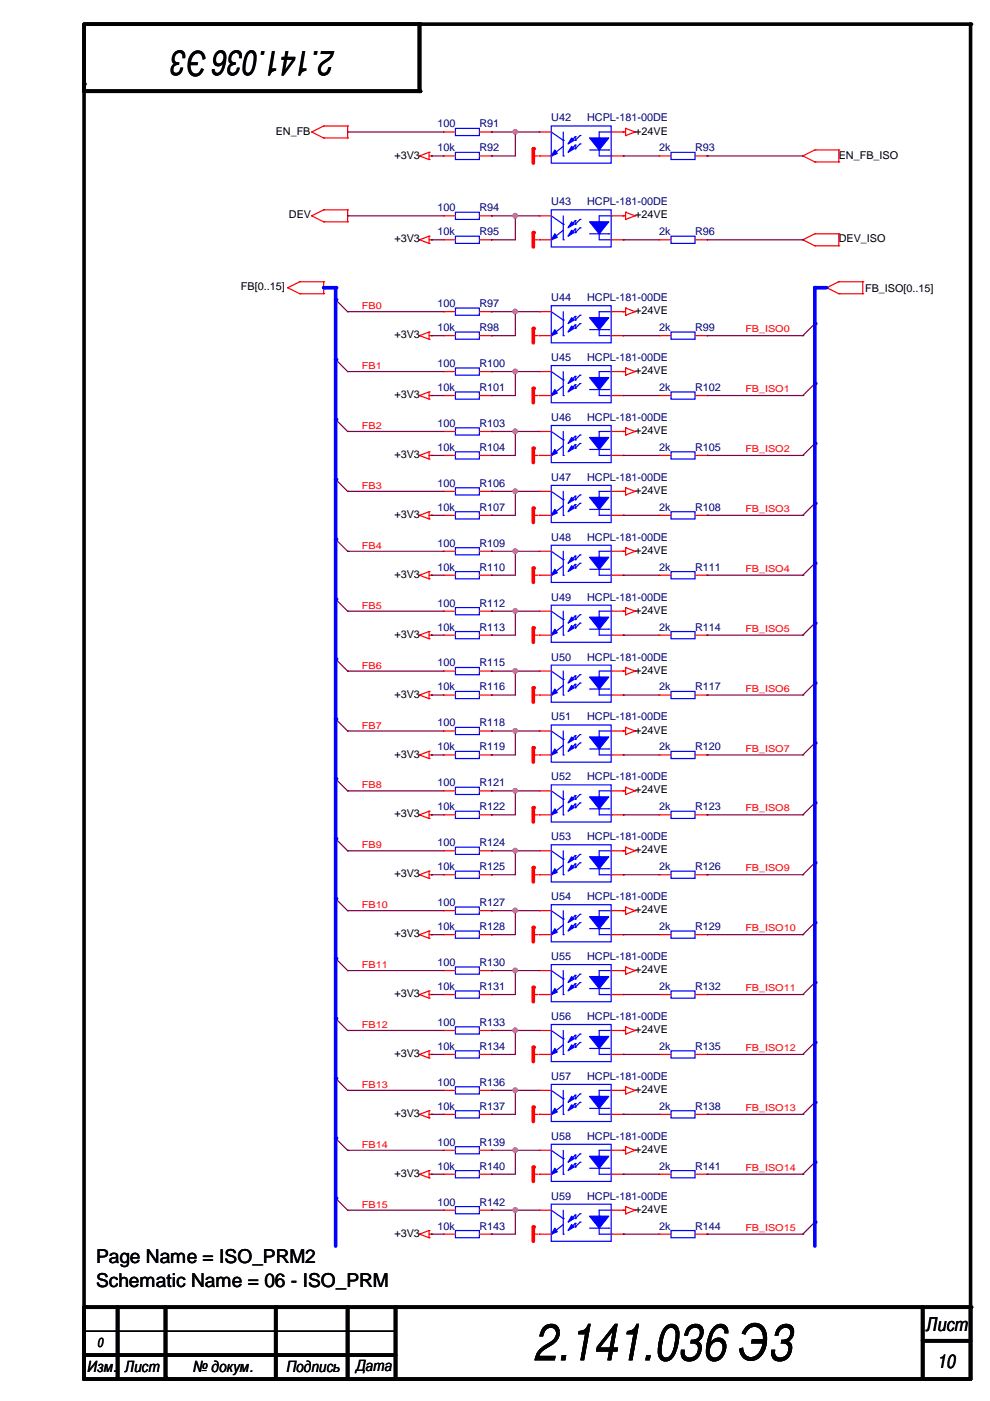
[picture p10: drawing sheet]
<svg xmlns="http://www.w3.org/2000/svg" width="210mm" height="297mm" viewBox="0 0 210 297" stroke-linecap="round" stroke-linejoin="round" font-family="sans-serif">
<defs><g id="words">
<text font-size="10.9" x="113" y="288.4">2.141.036 Э3</text>
<text font-size="7.4" x="71" y="10.8" transform="rotate(-180 71 10.8)">2.141.036 Э3</text>
<g font-size="4.1">
<text x="20.4" y="267.8">Page Name = ISO_PRM2</text>
<text x="20.4" y="272.9">Schematic Name = 06 - ISO_PRM</text>
<text x="196.4" y="282.2">Лист</text>
<text x="198.7" y="290.1">10</text>
</g>
<g font-size="3.3">
<text x="18.6" y="291">Изм.</text>
<text x="26.5" y="291">Лист</text>
<text x="40.9" y="291">№ докум.</text>
<text x="60.7" y="291">Подпись</text>
<text x="75.5" y="290.7">Дата</text>
</g>
<text font-size="2.8" x="20.6" y="285.6">0</text>
<g font-size="2.3">
<text x="58.5" y="28.5">EN_FB</text>
<text x="134.7" y="28.5">+24VE</text>
<text x="83.6" y="33.6">+3V3</text>
<text x="177.8" y="33.6">EN_FB_ISO</text>
<text x="61.3" y="46.3">DEV</text>
<text x="134.7" y="46.3">+24VE</text>
<text x="83.6" y="51.4">+3V3</text>
<text x="177.8" y="51.4">DEV_ISO</text>
<text x="51.1" y="61.6">FB[0..15]</text>
<text x="183.4" y="61.8">FB_ISO[0..15]</text>
<text x="83.6" y="71.7">+3V3</text>
<text x="134.7" y="66.6">+24VE</text>
<text x="134.7" y="79.3">+24VE</text>
<text x="83.6" y="84.4">+3V3</text>
<text x="134.7" y="92">+24VE</text>
<text x="83.6" y="97.1">+3V3</text>
<text x="134.7" y="104.7">+24VE</text>
<text x="83.6" y="109.8">+3V3</text>
<text x="134.7" y="117.4">+24VE</text>
<text x="83.6" y="122.5">+3V3</text>
<text x="134.7" y="130.1">+24VE</text>
<text x="83.6" y="135.2">+3V3</text>
<text x="134.7" y="142.8">+24VE</text>
<text x="83.6" y="147.9">+3V3</text>
<text x="134.7" y="155.5">+24VE</text>
<text x="83.6" y="160.6">+3V3</text>
<text x="83.6" y="173.3">+3V3</text>
<text x="134.7" y="168.2">+24VE</text>
<text x="134.7" y="180.9">+24VE</text>
<text x="83.6" y="186">+3V3</text>
<text x="134.7" y="193.6">+24VE</text>
<text x="83.6" y="198.7">+3V3</text>
<text x="134.7" y="206.3">+24VE</text>
<text x="83.6" y="211.4">+3V3</text>
<text x="134.7" y="219">+24VE</text>
<text x="83.6" y="224.1">+3V3</text>
<text x="134.7" y="231.7">+24VE</text>
<text x="83.6" y="236.8">+3V3</text>
<text x="134.7" y="244.4">+24VE</text>
<text x="83.6" y="249.5">+3V3</text>
<text x="134.7" y="257.1">+24VE</text>
<text x="83.6" y="262.2">+3V3</text>
</g>
<g font-size="2.3" fill="#000080">
<text x="92.8" y="27">100</text>
<text x="101.6" y="27">R91</text>
<text x="116.9" y="25.7">U42</text>
<text x="124.5" y="25.7">HCPL-181-00DE</text>
<text x="92.8" y="32.1">10k</text>
<text x="101.6" y="32.1">R92</text>
<text x="139.7" y="32.1">2k</text>
<text x="147.4" y="32.1">R93</text>
<text x="92.8" y="44.8">100</text>
<text x="101.6" y="44.8">R94</text>
<text x="116.9" y="43.5">U43</text>
<text x="124.5" y="43.5">HCPL-181-00DE</text>
<text x="92.8" y="49.9">10k</text>
<text x="101.6" y="49.9">R95</text>
<text x="139.7" y="49.9">2k</text>
<text x="147.4" y="49.9">R96</text>
<text x="92.8" y="65.1">100</text>
<text x="101.6" y="65.1">R97</text>
<text x="116.9" y="63.8">U44</text>
<text x="124.5" y="63.8">HCPL-181-00DE</text>
<text x="92.8" y="70.2">10k</text>
<text x="101.6" y="70.2">R98</text>
<text x="139.7" y="70.2">2k</text>
<text x="147.4" y="70.2">R99</text>
<text x="92.8" y="77.8">100</text>
<text x="101.6" y="77.8">R100</text>
<text x="116.9" y="76.5">U45</text>
<text x="124.5" y="76.5">HCPL-181-00DE</text>
<text x="92.8" y="82.9">10k</text>
<text x="101.6" y="82.9">R101</text>
<text x="139.7" y="82.9">2k</text>
<text x="147.4" y="82.9">R102</text>
<text x="116.9" y="89.2">U46</text>
<text x="124.5" y="89.2">HCPL-181-00DE</text>
<text x="92.8" y="95.6">10k</text>
<text x="92.8" y="90.5">100</text>
<text x="101.6" y="95.6">R104</text>
<text x="101.6" y="90.5">R103</text>
<text x="139.7" y="95.6">2k</text>
<text x="147.4" y="95.6">R105</text>
<text x="116.9" y="101.9">U47</text>
<text x="124.5" y="101.9">HCPL-181-00DE</text>
<text x="92.8" y="103.2">100</text>
<text x="101.6" y="103.2">R106</text>
<text x="92.8" y="108.3">10k</text>
<text x="101.6" y="108.3">R107</text>
<text x="139.7" y="108.3">2k</text>
<text x="147.4" y="108.3">R108</text>
<text x="92.8" y="115.9">100</text>
<text x="101.6" y="115.9">R109</text>
<text x="116.9" y="114.6">U48</text>
<text x="124.5" y="114.6">HCPL-181-00DE</text>
<text x="92.8" y="121">10k</text>
<text x="101.6" y="121">R110</text>
<text x="139.7" y="121">2k</text>
<text x="147.4" y="121">R111</text>
<text x="92.8" y="128.6">100</text>
<text x="101.6" y="128.6">R112</text>
<text x="116.9" y="127.3">U49</text>
<text x="124.5" y="127.3">HCPL-181-00DE</text>
<text x="92.8" y="133.7">10k</text>
<text x="101.6" y="133.7">R113</text>
<text x="139.7" y="133.7">2k</text>
<text x="147.4" y="133.7">R114</text>
<text x="92.8" y="141.3">100</text>
<text x="101.6" y="141.3">R115</text>
<text x="116.9" y="140">U50</text>
<text x="124.5" y="140">HCPL-181-00DE</text>
<text x="92.8" y="146.4">10k</text>
<text x="101.6" y="146.4">R116</text>
<text x="139.7" y="146.4">2k</text>
<text x="147.4" y="146.4">R117</text>
<text x="92.8" y="154">100</text>
<text x="101.6" y="154">R118</text>
<text x="116.9" y="152.7">U51</text>
<text x="124.5" y="152.7">HCPL-181-00DE</text>
<text x="92.8" y="159.1">10k</text>
<text x="101.6" y="159.1">R119</text>
<text x="139.7" y="159.1">2k</text>
<text x="147.4" y="159.1">R120</text>
<text x="92.8" y="166.7">100</text>
<text x="101.6" y="166.7">R121</text>
<text x="116.9" y="165.4">U52</text>
<text x="124.5" y="165.4">HCPL-181-00DE</text>
<text x="92.8" y="171.8">10k</text>
<text x="101.6" y="171.8">R122</text>
<text x="139.7" y="171.8">2k</text>
<text x="147.4" y="171.8">R123</text>
<text x="92.8" y="179.4">100</text>
<text x="101.6" y="179.4">R124</text>
<text x="116.9" y="178.1">U53</text>
<text x="124.5" y="178.1">HCPL-181-00DE</text>
<text x="92.8" y="184.5">10k</text>
<text x="101.6" y="184.5">R125</text>
<text x="139.7" y="184.5">2k</text>
<text x="147.4" y="184.5">R126</text>
<text x="116.9" y="190.8">U54</text>
<text x="124.5" y="190.8">HCPL-181-00DE</text>
<text x="92.8" y="192.1">100</text>
<text x="92.8" y="197.2">10k</text>
<text x="101.6" y="192.1">R127</text>
<text x="101.6" y="197.2">R128</text>
<text x="139.7" y="197.2">2k</text>
<text x="147.4" y="197.2">R129</text>
<text x="116.9" y="203.5">U55</text>
<text x="124.5" y="203.5">HCPL-181-00DE</text>
<text x="92.8" y="209.9">10k</text>
<text x="92.8" y="204.8">100</text>
<text x="101.6" y="209.9">R131</text>
<text x="101.6" y="204.8">R130</text>
<text x="139.7" y="209.9">2k</text>
<text x="147.4" y="209.9">R132</text>
<text x="92.8" y="217.5">100</text>
<text x="101.6" y="217.5">R133</text>
<text x="116.9" y="216.2">U56</text>
<text x="124.5" y="216.2">HCPL-181-00DE</text>
<text x="92.8" y="222.6">10k</text>
<text x="101.6" y="222.6">R134</text>
<text x="139.7" y="222.6">2k</text>
<text x="147.4" y="222.6">R135</text>
<text x="92.8" y="230.2">100</text>
<text x="101.6" y="230.2">R136</text>
<text x="116.9" y="228.9">U57</text>
<text x="124.5" y="228.9">HCPL-181-00DE</text>
<text x="92.8" y="235.3">10k</text>
<text x="101.6" y="235.3">R137</text>
<text x="139.7" y="235.3">2k</text>
<text x="147.4" y="235.3">R138</text>
<text x="92.8" y="242.9">100</text>
<text x="101.6" y="242.9">R139</text>
<text x="116.9" y="241.6">U58</text>
<text x="124.5" y="241.6">HCPL-181-00DE</text>
<text x="92.8" y="248">10k</text>
<text x="101.6" y="248">R140</text>
<text x="139.7" y="248">2k</text>
<text x="147.4" y="248">R141</text>
<text x="92.8" y="255.6">100</text>
<text x="101.6" y="255.6">R142</text>
<text x="116.9" y="254.3">U59</text>
<text x="124.5" y="254.3">HCPL-181-00DE</text>
<text x="92.8" y="260.7">10k</text>
<text x="101.6" y="260.7">R143</text>
<text x="139.7" y="260.7">2k</text>
<text x="147.4" y="260.7">R144</text>
</g>
<g font-size="2" fill="#f00">
<text x="76.8" y="65.6">FB0</text>
<text x="158" y="70.4">FB_ISO0</text>
<text x="76.8" y="78.3">FB1</text>
<text x="158" y="83.1">FB_ISO1</text>
<text x="76.8" y="91">FB2</text>
<text x="158" y="95.8">FB_ISO2</text>
<text x="76.8" y="103.7">FB3</text>
<text x="158" y="108.5">FB_ISO3</text>
<text x="76.8" y="116.4">FB4</text>
<text x="158" y="121.2">FB_ISO4</text>
<text x="76.8" y="129.1">FB5</text>
<text x="158" y="133.9">FB_ISO5</text>
<text x="76.8" y="141.8">FB6</text>
<text x="158" y="146.6">FB_ISO6</text>
<text x="76.8" y="154.5">FB7</text>
<text x="158" y="159.3">FB_ISO7</text>
<text x="76.8" y="167.2">FB8</text>
<text x="158" y="172">FB_ISO8</text>
<text x="76.8" y="179.9">FB9</text>
<text x="158" y="184.7">FB_ISO9</text>
<text x="76.8" y="192.6">FB10</text>
<text x="158" y="197.4">FB_ISO10</text>
<text x="76.8" y="205.3">FB11</text>
<text x="158" y="210.1">FB_ISO11</text>
<text x="76.8" y="218">FB12</text>
<text x="158" y="222.8">FB_ISO12</text>
<text x="76.8" y="230.7">FB13</text>
<text x="158" y="235.5">FB_ISO13</text>
<text x="76.8" y="243.4">FB14</text>
<text x="158" y="248.2">FB_ISO14</text>
<text x="76.8" y="256.1">FB15</text>
<text x="158" y="260.9">FB_ISO15</text>
</g>
</g></defs>
<path d="M17.8 17.8v274.3M88.9 5.1h116.9v271.8" fill="none" stroke="#000" stroke-width=".76"/>
<g fill="#000">
<circle cx="17.8" cy="17.8" r=".38"/>
<circle cx="88.9" cy="5.1" r=".38"/>
<circle cx="205.8" cy="5.1" r=".38"/>
</g>
<g fill="none" stroke="#f00" stroke-width=".25">
<path d="M66.1 28h.1M66.1 28l2.5 1.3M68.6 26.7h.1M68.6 29.3h.1M68.6 26.7l-2.5 1.3M68.6 26.7h5.1M68.6 29.3h5.1M73.7 26.7h.1M73.7 29.3h.1M73.7 26.7v2.6M170.2 33.1h.1M170.2 33.1l2.6 1.2"/>
<path d="M172.8 31.8h.1M172.8 34.3h.1M172.8 31.8l-2.6 1.3M172.8 31.8h5M172.8 34.3h5M177.8 31.8h.1M177.8 34.3h.1M177.8 31.8v2.5M63.5 59.7h.1M63.5 59.7l-2.5 1.3M63.5 59.7h5.1M66.1 45.8h.1"/>
<path d="M66.1 45.8l2.5 1.2M68.6 59.7h.1M68.6 44.5h.1M68.6 47h.1M68.6 59.7v2.6M68.6 44.5l-2.5 1.3M68.6 44.5h5.1M68.6 47h5.1M73.7 44.5h.1M73.7 47h.1M73.7 44.5v2.5M170.2 50.8h.1"/>
<path d="M170.2 50.8l2.6 1.3M172.8 49.6h.1M172.8 52.1h.1M172.8 49.6l-2.6 1.2M172.8 49.6h5M172.8 52.1h5M177.8 59.7h.1M177.8 49.6h.1M177.8 52.1h.1M177.8 59.7h5.1M177.8 59.7l-2.5 1.3M177.8 49.6v2.5"/>
<path d="M182.9 59.7h.1M182.9 59.7v2.6M61 61h.1M61 61l2.5 1.3M63.5 62.3h.1M63.5 62.3h5.1M68.6 62.3h.1M132.1 66.1h.1M132.1 66.1h.5M132.6 66.8h.1M132.6 65.3h.1M132.6 65.3v1.5"/>
<path d="M132.6 65.3l2.1 .8M134.7 66.1h.1M134.7 66.1l-2.1 .7M175.3 61h.1M175.3 61l2.5 1.3M177.8 62.3h.1M177.8 62.3h5.1M182.9 62.3h.1"/>
</g>
<path d="M113.1 69.6v3.1" fill="none" stroke="#f00" stroke-width=".76"/>
<circle cx="113.1" cy="69.6" r=".38" fill="#f00"/>
<g fill="none" stroke="#f00" stroke-width=".25">
<path d="M88.9 71.2h.1M88.9 71.2l2.1 .7M91 70.4h.1M91 71.9h.1M91 71.2h.5M91 70.4v1.5M91 70.4l-2.1 .8M91.5 71.2h.1M113.1 71.2h.1M113.1 71.2h1M132.1 78.8h.1M132.1 78.8h.5"/>
<path d="M132.6 79.5h.1M132.6 78h.1M132.6 78v1.5M132.6 78l2.1 .8M134.7 78.8h.1M134.7 78.8l-2.1 .7"/>
</g>
<path d="M113.1 82.3v3.1" fill="none" stroke="#f00" stroke-width=".76"/>
<circle cx="113.1" cy="82.3" r=".38" fill="#f00"/>
<g fill="none" stroke="#f00" stroke-width=".25">
<path d="M88.9 83.9h.1M88.9 83.9l2.1 .7M91 83.1h.1M91 84.6h.1M91 83.9h.5M91 83.1v1.5M91 83.1l-2.1 .8M91.5 83.9h.1M113.1 83.9h.1M113.1 83.9h1M132.1 91.5h.1M132.1 91.5h.5"/>
<path d="M132.6 92.2h.1M132.6 90.7h.1M132.6 90.7v1.5M132.6 90.7l2.1 .8M134.7 91.5h.1M134.7 91.5l-2.1 .7"/>
</g>
<path d="M113.1 95v3.1" fill="none" stroke="#f00" stroke-width=".76"/>
<circle cx="113.1" cy="95" r=".38" fill="#f00"/>
<g fill="none" stroke="#f00" stroke-width=".25">
<path d="M88.9 96.6h.1M88.9 96.6l2.1 .7M91 95.8h.1M91 97.3h.1M91 96.6h.5M91 95.8v1.5M91 95.8l-2.1 .8M91.5 96.6h.1M113.1 96.6h.1M113.1 96.6h1M132.1 104.2h.1M132.1 104.2h.5"/>
<path d="M132.6 104.9h.1M132.6 103.4h.1M132.6 103.4v1.5M132.6 103.4l2.1 .8M134.7 104.2h.1M134.7 104.2l-2.1 .7"/>
</g>
<path d="M113.1 107.7v3.1" fill="none" stroke="#f00" stroke-width=".76"/>
<circle cx="113.1" cy="107.7" r=".38" fill="#f00"/>
<g fill="none" stroke="#f00" stroke-width=".25">
<path d="M88.9 109.3h.1M88.9 109.3l2.1 .7M91 108.5h.1M91 110h.1M91 109.3h.5M91 108.5v1.5M91 108.5l-2.1 .8M91.5 109.3h.1M113.1 109.3h.1M113.1 109.3h1M132.1 116.9h.1M132.1 116.9h.5"/>
<path d="M132.6 117.6h.1M132.6 116.1h.1M132.6 116.1v1.5M132.6 116.1l2.1 .8M134.7 116.9h.1M134.7 116.9l-2.1 .7"/>
</g>
<path d="M113.1 120.4v3.1" fill="none" stroke="#f00" stroke-width=".76"/>
<circle cx="113.1" cy="120.4" r=".38" fill="#f00"/>
<g fill="none" stroke="#f00" stroke-width=".25">
<path d="M88.9 122h.1M88.9 122l2.1 .7M91 121.2h.1M91 122.7h.1M91 122h.5M91 121.2v1.5M91 121.2l-2.1 .8M91.5 122h.1M113.1 122h.1M113.1 122h1M132.1 129.6h.1M132.1 129.6h.5"/>
<path d="M132.6 130.3h.1M132.6 128.8h.1M132.6 128.8v1.5M132.6 128.8l2.1 .8M134.7 129.6h.1M134.7 129.6l-2.1 .7"/>
</g>
<path d="M113.1 133.1v3.1" fill="none" stroke="#f00" stroke-width=".76"/>
<circle cx="113.1" cy="133.1" r=".38" fill="#f00"/>
<g fill="none" stroke="#f00" stroke-width=".25">
<path d="M88.9 134.7h.1M88.9 134.7l2.1 .7M91 133.9h.1M91 135.4h.1M91 134.7h.5M91 133.9v1.5M91 133.9l-2.1 .8M91.5 134.7h.1M113.1 134.7h.1M113.1 134.7h1M132.1 142.3h.1M132.1 142.3h.5"/>
<path d="M132.6 143h.1M132.6 141.5h.1M132.6 141.5v1.5M132.6 141.5l2.1 .8M134.7 142.3h.1M134.7 142.3l-2.1 .7"/>
</g>
<path d="M113.1 145.8v3.1" fill="none" stroke="#f00" stroke-width=".76"/>
<circle cx="113.1" cy="145.8" r=".38" fill="#f00"/>
<g fill="none" stroke="#f00" stroke-width=".25">
<path d="M88.9 147.4h.1M88.9 147.4l2.1 .7M91 146.6h.1M91 148.1h.1M91 147.4h.5M91 146.6v1.5M91 146.6l-2.1 .8M91.5 147.4h.1M113.1 147.4h.1M113.1 147.4h1M132.1 155h.1M132.1 155h.5"/>
<path d="M132.6 155.7h.1M132.6 154.2h.1M132.6 154.2v1.5M132.6 154.2l2.1 .8M134.7 155h.1M134.7 155l-2.1 .7"/>
</g>
<path d="M113.1 158.5v3.1" fill="none" stroke="#f00" stroke-width=".76"/>
<circle cx="113.1" cy="158.5" r=".38" fill="#f00"/>
<g fill="none" stroke="#f00" stroke-width=".25">
<path d="M91 159.3h.1M91 159.3v1.5M91 159.3l-2.1 .8M88.9 160.1h.1M88.9 160.1l2.1 .7M91 160.8h.1M91 160.1h.5M91.5 160.1h.1M113.1 160.1h.1M113.1 160.1h1M132.1 167.7h.1M132.1 167.7h.5"/>
<path d="M132.6 168.4h.1M132.6 166.9h.1M132.6 166.9v1.5M132.6 166.9l2.1 .8M134.7 167.7h.1M134.7 167.7l-2.1 .7"/>
</g>
<path d="M113.1 171.2v3.1" fill="none" stroke="#f00" stroke-width=".76"/>
<circle cx="113.1" cy="171.2" r=".38" fill="#f00"/>
<g fill="none" stroke="#f00" stroke-width=".25">
<path d="M88.9 172.8h.1M88.9 172.8l2.1 .7M91 172h.1M91 173.5h.1M91 172.8h.5M91 172v1.5M91 172l-2.1 .8M91.5 172.8h.1M113.1 172.8h.1M113.1 172.8h1M132.6 179.6h.1M132.6 179.6v1.5"/>
<path d="M132.6 179.6l2.1 .8M132.1 180.4h.1M132.1 180.4h.5M132.6 181.1h.1M134.7 180.4h.1M134.7 180.4l-2.1 .7"/>
</g>
<path d="M113.1 183.9v3.1" fill="none" stroke="#f00" stroke-width=".76"/>
<circle cx="113.1" cy="183.9" r=".38" fill="#f00"/>
<g fill="none" stroke="#f00" stroke-width=".25">
<path d="M88.9 185.5h.1M88.9 185.5l2.1 .7M91 184.7h.1M91 186.2h.1M91 185.5h.5M91 184.7v1.5M91 184.7l-2.1 .8M91.5 185.5h.1M113.1 185.5h.1M113.1 185.5h1M132.1 193.1h.1M132.1 193.1h.5"/>
<path d="M132.6 193.8h.1M132.6 192.3h.1M132.6 192.3v1.5M132.6 192.3l2.1 .8M134.7 193.1h.1M134.7 193.1l-2.1 .7"/>
</g>
<path d="M113.1 196.6v3.1" fill="none" stroke="#f00" stroke-width=".76"/>
<circle cx="113.1" cy="196.6" r=".38" fill="#f00"/>
<g fill="none" stroke="#f00" stroke-width=".25">
<path d="M88.9 198.2h.1M88.9 198.2l2.1 .7M91 197.4h.1M91 198.9h.1M91 198.2h.5M91 197.4v1.5M91 197.4l-2.1 .8M91.5 198.2h.1M113.1 198.2h.1M113.1 198.2h1M132.1 205.8h.1M132.1 205.8h.5"/>
<path d="M132.6 206.5h.1M132.6 205h.1M132.6 205v1.5M132.6 205l2.1 .8M134.7 205.8h.1M134.7 205.8l-2.1 .7"/>
</g>
<path d="M113.1 209.3v3.1" fill="none" stroke="#f00" stroke-width=".76"/>
<circle cx="113.1" cy="209.3" r=".38" fill="#f00"/>
<g fill="none" stroke="#f00" stroke-width=".25">
<path d="M88.9 210.9h.1M88.9 210.9l2.1 .7M91 210.1h.1M91 211.6h.1M91 210.9h.5M91 210.1v1.5M91 210.1l-2.1 .8M91.5 210.9h.1M113.1 210.9h.1M113.1 210.9h1M132.1 218.5h.1M132.1 218.5h.5"/>
<path d="M132.6 219.2h.1M132.6 217.7h.1M132.6 217.7v1.5M132.6 217.7l2.1 .8M134.7 218.5h.1M134.7 218.5l-2.1 .7"/>
</g>
<path d="M113.1 222v3.1" fill="none" stroke="#f00" stroke-width=".76"/>
<circle cx="113.1" cy="222" r=".38" fill="#f00"/>
<g fill="none" stroke="#f00" stroke-width=".25">
<path d="M88.9 223.6h.1M88.9 223.6l2.1 .7M91 222.8h.1M91 224.3h.1M91 223.6h.5M91 222.8v1.5M91 222.8l-2.1 .8M91.5 223.6h.1M113.1 223.6h.1M113.1 223.6h1M132.1 231.2h.1M132.1 231.2h.5"/>
<path d="M132.6 231.9h.1M132.6 230.4h.1M132.6 230.4v1.5M132.6 230.4l2.1 .8M134.7 231.2h.1M134.7 231.2l-2.1 .7"/>
</g>
<path d="M113.1 234.7v3.1" fill="none" stroke="#f00" stroke-width=".76"/>
<circle cx="113.1" cy="234.7" r=".38" fill="#f00"/>
<g fill="none" stroke="#f00" stroke-width=".25">
<path d="M88.9 236.3h.1M88.9 236.3l2.1 .7M91 235.5h.1M91 237h.1M91 236.3h.5M91 235.5v1.5M91 235.5l-2.1 .8M91.5 236.3h.1M113.1 236.3h.1M113.1 236.3h1M132.1 243.9h.1M132.1 243.9h.5"/>
<path d="M132.6 244.6h.1M132.6 243.1h.1M132.6 243.1v1.5M132.6 243.1l2.1 .8M134.7 243.9h.1M134.7 243.9l-2.1 .7"/>
</g>
<path d="M113.1 247.4v3.1" fill="none" stroke="#f00" stroke-width=".76"/>
<circle cx="113.1" cy="247.4" r=".38" fill="#f00"/>
<g fill="none" stroke="#f00" stroke-width=".25">
<path d="M88.9 249h.1M88.9 249l2.1 .7M91 248.2h.1M91 249.7h.1M91 249h.5M91 248.2v1.5M91 248.2l-2.1 .8M91.5 249h.1M113.1 249h.1M113.1 249h1M132.1 256.6h.1M132.1 256.6h.5"/>
<path d="M132.6 257.3h.1M132.6 255.8h.1M132.6 255.8v1.5M132.6 255.8l2.1 .8M134.7 256.6h.1M134.7 256.6l-2.1 .7"/>
</g>
<path d="M113.1 260.1v3.1" fill="none" stroke="#f00" stroke-width=".76"/>
<circle cx="113.1" cy="260.1" r=".38" fill="#f00"/>
<g fill="none" stroke="#f00" stroke-width=".25">
<path d="M132.1 28h.1M132.1 28h.5M132.6 28.7h.1M132.6 27.2h.1M132.6 27.2v1.5M132.6 27.2l2.1 .8M134.7 28h.1M134.7 28l-2.1 .7M88.9 261.7h.1M88.9 261.7l2.1 .7M91 260.9h.1M91 262.4h.1"/>
<path d="M91 261.7h.5M91 260.9v1.5M91 260.9l-2.1 .8M91.5 261.7h.1M113.1 261.7h.1M113.1 261.7h1"/>
</g>
<path d="M113.1 31.5v3.1" fill="none" stroke="#f00" stroke-width=".76"/>
<circle cx="113.1" cy="31.5" r=".38" fill="#f00"/>
<g fill="none" stroke="#f00" stroke-width=".25">
<path d="M88.9 33.1h.1M88.9 33.1l2.1 .7M91 32.3h.1M91 33.8h.1M91 33.1h.5M91 32.3v1.5M91 32.3l-2.1 .8M91.5 33.1h.1M113.1 33.1h.1M113.1 33.1h1M132.1 45.8h.1M132.1 45.8h.5"/>
<path d="M132.6 46.5h.1M132.6 45h.1M132.6 45v1.5M132.6 45l2.1 .8M134.7 45.8h.1M134.7 45.8l-2.1 .7"/>
</g>
<path d="M113.1 49.3v3.1" fill="none" stroke="#f00" stroke-width=".76"/>
<circle cx="113.1" cy="49.3" r=".38" fill="#f00"/>
<g fill="none" stroke="#f00" stroke-width=".25">
<path d="M139.7 33.1h.1M139.7 33.1h2.6M147.4 33.1h2.5M149.9 33.1h.1M88.9 50.8h.1M88.9 50.8l2.1 .8M91 50.1h.1M91 51.6h.1M91 50.8h.5M91 50.1v1.5M91 50.1l-2.1 .7M91.5 50.8h.1"/>
<path d="M113.1 50.8h.1M113.1 50.8h1M139.7 50.8h.1M139.7 50.8h2.6M147.4 50.8h2.5M149.9 50.8h.1M94 116.9h.1M94 116.9h2.6M101.6 116.9h2.6M104.2 116.9h.1M139.7 261.7h.1M139.7 261.7h2.6"/>
<path d="M147.4 261.7h2.5M149.9 261.7h.1"/>
</g>
<g fill="none" stroke="#800040" stroke-width=".25">
<path d="M71.2 76.2h.1M71.2 63.5h.1M71.2 76.2l2.5 2.6M71.2 63.5l2.5 2.6M170.2 71.2h.1M172.8 68.6l-2.6 2.6M71.2 88.9h.1M71.2 88.9l2.5 2.6M170.2 83.9h.1M170.2 96.6h.1M172.8 81.3l-2.6 2.6M172.8 94l-2.6 2.6"/>
<path d="M71.2 114.3h.1M71.2 101.6h.1M71.2 114.3l2.5 2.6M71.2 101.6l2.5 2.6M170.2 109.3h.1M172.8 106.7l-2.6 2.6M172.8 119.4l-2.6 2.6M71.2 139.7h.1M71.2 127h.1M71.2 139.7l2.5 2.6M71.2 127l2.5 2.6M170.2 122h.1"/>
<path d="M170.2 134.7h.1M172.8 132.1l-2.6 2.6M71.2 152.4h.1M71.2 152.4l2.5 2.6M170.2 147.4h.1M172.8 144.8l-2.6 2.6M172.8 157.5l-2.6 2.6M71.2 177.8h.1M71.2 165.1h.1M71.2 177.8l2.5 2.6M71.2 165.1l2.5 2.6M170.2 160.1h.1"/>
<path d="M170.2 172.8h.1M172.8 170.2l-2.6 2.6M71.2 190.5h.1M71.2 190.5l2.5 2.6M170.2 185.5h.1M170.2 198.2h.1M172.8 182.9l-2.6 2.6M172.8 195.6l-2.6 2.6M71.2 215.9h.1M71.2 203.2h.1M71.2 215.9l2.5 2.6M71.2 203.2l2.5 2.6"/>
<path d="M170.2 210.9h.1M172.8 208.3l-2.6 2.6M71.2 228.6h.1M71.2 228.6l2.5 2.6M170.2 223.6h.1M170.2 236.3h.1M172.8 221l-2.6 2.6M172.8 233.7l-2.6 2.6M71.2 254h.1M71.2 241.3h.1M71.2 254l2.5 2.6M71.2 241.3l2.5 2.6"/>
<path d="M170.2 249h.1M172.8 246.4l-2.6 2.6M172.8 259.1l-2.6 2.6M170.2 261.7h.1"/>
</g>
<path d="M17.8 5.1h71.1v14.2h-71.1v-13.9M17.8 277.2v15.2h188v-15.2h-187.7M24.9 277.2v15.2M35.1 277.2v14.9M58.5 277.2v15.2M73.7 277.2v15.2M83.9 277.2v15.2M195.6 277.2v15.2M17.8 287.3h66.1M195.6 284.3h10.2" fill="none" stroke="#000" stroke-width=".76"/>
<g fill="#000">
<circle cx="17.8" cy="19.3" r=".38"/>
<circle cx="88.9" cy="19.3" r=".38"/>
<circle cx="88.9" cy="5.1" r=".38"/>
<circle cx="17.8" cy="277.2" r=".38"/>
<circle cx="18.1" cy="277.2" r=".38"/>
<circle cx="205.8" cy="277.2" r=".38"/>
<circle cx="17.8" cy="292.4" r=".38"/>
<circle cx="17.8" cy="287.3" r=".38"/>
<circle cx="24.9" cy="292.4" r=".38"/>
<circle cx="35.1" cy="292.1" r=".38"/>
<circle cx="58.5" cy="292.4" r=".38"/>
<circle cx="73.7" cy="292.4" r=".38"/>
<circle cx="83.9" cy="292.4" r=".38"/>
<circle cx="195.6" cy="284.3" r=".38"/>
<circle cx="195.6" cy="292.4" r=".38"/>
</g>
<path d="M17.8 277.9h.1M17.8 277.4v.5M17.8 282.2h.1M17.8 282.2h66.1" fill="none" stroke="#000" stroke-width=".25"/>
<path d="M142.3 32.3h5.1v1.5h-5.1zM142.3 50.1h5.1v1.5h-5.1zM96.6 116.1h5v1.5h-5zM142.3 260.9h5.1v1.5h-5.1z" fill="none" stroke="#00f" stroke-width=".25"/>
<path d="M125 47h4.1l-2.1 2.6z" fill="#00f"/>
<g fill="none" stroke="#00f" stroke-width=".25">
<path d="M116.9 50.8h.1M116.9 45.8l2.5 1.7M119.4 50.8h.1M119.4 47.5h.1M119.4 45.8v5M119.4 48.8l-2.5 2M122 49.3h.1M122 48.6h.1M122 47.5h.1M122 46.8h.1M122 46.8v.7M122 48.6v.7"/>
<path d="M122 48.6l-1.1 1M122 46.8l-1.1 1M123 48.3h.1M123 46.5h.1M123 48.3l-1 1M123 46.5l-1 1M125 47h4.1l-2.1 2.6zM125 49.6h4.1M127 49.6h.1M127 47h.1M127 45.8v1.2M127 49.6v1.2"/>
<path d="M129.1 49.6h.1"/>
</g>
<path d="M121.2 48.8l.5 .5-1.3 .8z" fill="#00f"/>
<path d="M121.2 48.8l.5 .5-1.3 .8z" fill="none" stroke="#00f" stroke-width=".25"/>
<path d="M121.2 47l.5 .5-1.3 .8z" fill="#00f"/>
<path d="M121.2 47l.5 .5-1.3 .8z" fill="none" stroke="#00f" stroke-width=".25"/>
<path d="M117.6 49.6l.6 .7-1.3 .5z" fill="#00f"/>
<path d="M116.9 44.5h12.7v7.9h-12.7zM117.6 49.6l.6 .7-1.3 .5zM127 45.8h2.6M127 50.8h2.6M129.6 45.8h.1M129.6 50.8h.1M142.3 83.1h5.1v1.5h-5.1z" fill="none" stroke="#00f" stroke-width=".25"/>
<path d="M114.3 45.8h.1M114.3 50.8h.1M114.3 45.8h2.6M114.3 50.8h2.6M129.6 45.8h2.5M129.6 50.8h2.5M132.1 45.8h.1M132.1 50.8h.1M139.7 83.9h.1M139.7 83.9h2.6M147.4 83.9h2.5M149.9 83.9h.1" fill="none" stroke="#f00" stroke-width=".25"/>
<path d="M125 194.4h4.1l-2.1 2.5z" fill="#00f"/>
<g fill="none" stroke="#00f" stroke-width=".25">
<path d="M116.9 198.2h.1M116.9 193.1l2.5 1.8M119.4 198.2h.1M119.4 194.9h.1M119.4 193.1v5.1M119.4 196.1l-2.5 2.1M122 196.6h.1M122 195.9h.1M122 194.9h.1M122 194.1h.1M122 194.1v.8M122 195.9v.7"/>
<path d="M122 195.9l-1.1 1M122 194.1l-1.1 1M123 195.6h.1M123 193.8h.1M123 195.6l-1 1M123 193.8l-1 1.1M125 194.4h4.1l-2.1 2.5zM125 196.9h4.1M127 196.9h.1M127 194.4h.1M127 193.1v1.3M127 196.9v1.3"/>
<path d="M129.1 196.9h.1"/>
</g>
<path d="M121.2 196.1l.5 .5-1.3 .8z" fill="#00f"/>
<path d="M121.2 196.1l.5 .5-1.3 .8z" fill="none" stroke="#00f" stroke-width=".25"/>
<path d="M121.2 194.4l.5 .5-1.3 .7z" fill="#00f"/>
<path d="M121.2 194.4l.5 .5-1.3 .7z" fill="none" stroke="#00f" stroke-width=".25"/>
<path d="M117.6 196.9l.6 .8-1.3 .5z" fill="#00f"/>
<path d="M116.9 191.8h12.7v7.9h-12.7zM117.6 196.9l.6 .8-1.3 .5zM127 193.1h2.6M127 198.2h2.6M129.6 193.1h.1M129.6 198.2h.1M142.3 235.5h5.1v1.5h-5.1z" fill="none" stroke="#00f" stroke-width=".25"/>
<path d="M114.3 193.1h.1M114.3 198.2h.1M114.3 193.1h2.6M114.3 198.2h2.6M129.6 193.1h2.5M129.6 198.2h2.5M132.1 193.1h.1M132.1 198.2h.1M139.7 236.3h.1M139.7 236.3h2.6M147.4 236.3h2.5M149.9 236.3h.1" fill="none" stroke="#f00" stroke-width=".25"/>
<path d="M125 257.9h4.1l-2.1 2.5z" fill="#00f"/>
<g fill="none" stroke="#00f" stroke-width=".25">
<path d="M116.9 256.6l2.5 1.8M119.4 258.4h.1M119.4 256.6v5.1M119.4 259.6l-2.5 2.1M122 259.4h.1M122 258.4h.1M122 257.6h.1M122 257.6v.8M122 259.4v.7M122 259.4l-1.1 1M122 257.6l-1.1 1M123 259.1h.1"/>
<path d="M123 257.3h.1M123 259.1l-1 1M123 257.3l-1 1.1M125 257.9h4.1l-2.1 2.5zM127 257.9h.1M127 256.6v1.3M116.9 261.7h.1M119.4 261.7h.1M122 260.1h.1M125 260.4h4.1M127 260.4h.1M127 260.4v1.3"/>
<path d="M129.1 260.4h.1"/>
</g>
<path d="M121.2 259.6l.5 .5-1.3 .8z" fill="#00f"/>
<path d="M121.2 259.6l.5 .5-1.3 .8z" fill="none" stroke="#00f" stroke-width=".25"/>
<path d="M121.2 257.9l.5 .5-1.3 .7z" fill="#00f"/>
<path d="M121.2 257.9l.5 .5-1.3 .7z" fill="none" stroke="#00f" stroke-width=".25"/>
<path d="M117.6 260.4l.6 .8-1.3 .5z" fill="#00f"/>
<path d="M96.6 210.1h5v1.5h-5zM116.9 255.3h12.7v7.9h-12.7zM127 256.6h2.6M129.6 256.6h.1M117.6 260.4l.6 .8-1.3 .5zM127 261.7h2.6M129.6 261.7h.1" fill="none" stroke="#00f" stroke-width=".25"/>
<path d="M94 210.9h.1M94 210.9h2.6M101.6 210.9h2.6M104.2 210.9h.1M114.3 256.6h.1M114.3 256.6h2.6M129.6 256.6h2.5M132.1 256.6h.1M114.3 261.7h.1M114.3 261.7h2.6M129.6 261.7h2.5M132.1 261.7h.1" fill="none" stroke="#f00" stroke-width=".25"/>
<path d="M125 67.4h4.1l-2.1 2.5z" fill="#00f"/>
<g fill="none" stroke="#00f" stroke-width=".25">
<path d="M116.9 71.2h.1M116.9 66.1l2.5 1.8M119.4 71.2h.1M119.4 67.9h.1M119.4 66.1v5.1M119.4 69.1l-2.5 2.1M122 69.6h.1M122 68.9h.1M122 67.9h.1M122 67.1h.1M122 67.1v.8M122 68.9v.7"/>
<path d="M122 68.9l-1.1 1M122 67.1l-1.1 1M123 68.6h.1M123 66.8h.1M123 68.6l-1 1M123 66.8l-1 1.1M125 67.4h4.1l-2.1 2.5zM125 69.9h4.1M127 69.9h.1M127 67.4h.1M127 66.1v1.3M127 69.9v1.3"/>
<path d="M129.1 69.9h.1"/>
</g>
<path d="M121.2 69.1l.5 .5-1.3 .8z" fill="#00f"/>
<path d="M121.2 69.1l.5 .5-1.3 .8z" fill="none" stroke="#00f" stroke-width=".25"/>
<path d="M121.2 67.4l.5 .5-1.3 .7z" fill="#00f"/>
<path d="M121.2 67.4l.5 .5-1.3 .7z" fill="none" stroke="#00f" stroke-width=".25"/>
<path d="M117.6 69.9l.6 .8-1.3 .5z" fill="#00f"/>
<path d="M96.6 32.3h5v1.5h-5zM116.9 64.8h12.7v7.9h-12.7zM117.6 69.9l.6 .8-1.3 .5zM127 66.1h2.6M127 71.2h2.6M129.6 66.1h.1M129.6 71.2h.1" fill="none" stroke="#00f" stroke-width=".25"/>
<path d="M94 33.1h.1M94 33.1h2.6M101.6 33.1h2.6M104.2 33.1h.1M114.3 66.1h.1M114.3 71.2h.1M114.3 66.1h2.6M114.3 71.2h2.6M129.6 66.1h2.5M129.6 71.2h2.5M132.1 66.1h.1M132.1 71.2h.1" fill="none" stroke="#f00" stroke-width=".25"/>
<path d="M125 232.5h4.1l-2.1 2.5z" fill="#00f"/>
<g fill="none" stroke="#00f" stroke-width=".25">
<path d="M116.9 236.3h.1M116.9 231.2l2.5 1.8M119.4 236.3h.1M119.4 233h.1M119.4 231.2v5.1M119.4 234.2l-2.5 2.1M122 234.7h.1M122 234h.1M122 233h.1M122 232.2h.1M122 232.2v.8M122 234v.7"/>
<path d="M122 234l-1.1 1M122 232.2l-1.1 1M123 233.7h.1M123 231.9h.1M123 233.7l-1 1M123 231.9l-1 1.1M125 232.5h4.1l-2.1 2.5zM125 235h4.1M127 235h.1M127 232.5h.1M127 231.2v1.3M127 235v1.3"/>
<path d="M129.1 235h.1"/>
</g>
<path d="M121.2 234.2l.5 .5-1.3 .8z" fill="#00f"/>
<path d="M121.2 234.2l.5 .5-1.3 .8z" fill="none" stroke="#00f" stroke-width=".25"/>
<path d="M121.2 232.5l.5 .5-1.3 .7z" fill="#00f"/>
<path d="M121.2 232.5l.5 .5-1.3 .7z" fill="none" stroke="#00f" stroke-width=".25"/>
<path d="M117.6 235l.6 .8-1.3 .5z" fill="#00f"/>
<path d="M116.9 229.9h12.7v7.9h-12.7zM117.6 235l.6 .8-1.3 .5zM127 231.2h2.6M127 236.3h2.6M129.6 231.2h.1M129.6 236.3h.1" fill="none" stroke="#00f" stroke-width=".25"/>
<path d="M114.3 231.2h.1M114.3 236.3h.1M114.3 231.2h2.6M114.3 236.3h2.6M129.6 231.2h2.5M129.6 236.3h2.5M132.1 231.2h.1M132.1 236.3h.1" fill="none" stroke="#f00" stroke-width=".25"/>
<path d="M125 169h4.1l-2.1 2.5z" fill="#00f"/>
<g fill="none" stroke="#00f" stroke-width=".25">
<path d="M116.9 172.8h.1M116.9 167.7l2.5 1.8M119.4 172.8h.1M119.4 169.5h.1M119.4 167.7v5.1M119.4 170.7l-2.5 2.1M122 171.2h.1M122 170.5h.1M122 169.5h.1M122 168.7h.1M122 168.7v.8M122 170.5v.7"/>
<path d="M122 170.5l-1.1 1M122 168.7l-1.1 1M123 170.2h.1M123 168.4h.1M123 170.2l-1 1M123 168.4l-1 1.1M125 169h4.1l-2.1 2.5zM125 171.5h4.1M127 171.5h.1M127 169h.1M127 167.7v1.3M127 171.5v1.3"/>
<path d="M129.1 171.5h.1"/>
</g>
<path d="M121.2 170.7l.5 .5-1.3 .8z" fill="#00f"/>
<path d="M121.2 170.7l.5 .5-1.3 .8z" fill="none" stroke="#00f" stroke-width=".25"/>
<path d="M121.2 169l.5 .5-1.3 .7z" fill="#00f"/>
<path d="M121.2 169l.5 .5-1.3 .7z" fill="none" stroke="#00f" stroke-width=".25"/>
<path d="M117.6 171.5l.6 .8-1.3 .5z" fill="#00f"/>
<g fill="none" stroke="#00f" stroke-width=".25">
<path d="M96.6 27.2h5v1.5h-5zM96.6 65.3h5v1.5h-5zM96.6 78h5v1.5h-5zM96.6 70.4h5v1.5h-5zM142.3 70.4h5.1v1.5h-5.1zM96.6 95.8h5v1.5h-5zM96.6 121.2h5v1.5h-5zM96.6 133.9h5v1.5h-5zM96.6 128.8h5v1.5h-5zM142.3 159.3h5.1v1.5h-5.1zM116.9 166.4h12.7v7.9h-12.7zM117.6 171.5l.6 .8-1.3 .5z"/>
<path d="M127 167.7h2.6M127 172.8h2.6M129.6 167.7h.1M129.6 172.8h.1M96.6 184.7h5v1.5h-5zM142.3 210.1h5.1v1.5h-5.1zM142.3 222.8h5.1v1.5h-5.1z"/>
</g>
<g fill="none" stroke="#f00" stroke-width=".25">
<path d="M94 28h.1M94 28h2.6M101.6 28h2.6M104.2 28h.1M94 66.1h.1M94 78.8h.1M94 71.2h.1M94 66.1h2.6M94 78.8h2.6M94 71.2h2.6M101.6 66.1h2.6M101.6 78.8h2.6"/>
<path d="M101.6 71.2h2.6M104.2 66.1h.1M104.2 78.8h.1M104.2 71.2h.1M139.7 71.2h.1M139.7 71.2h2.6M147.4 71.2h2.5M149.9 71.2h.1M94 96.6h.1M94 96.6h2.6M101.6 96.6h2.6M104.2 96.6h.1"/>
<path d="M94 122h.1M94 134.7h.1M94 129.6h.1M94 122h2.6M94 134.7h2.6M94 129.6h2.6M101.6 122h2.6M101.6 134.7h2.6M101.6 129.6h2.6M104.2 122h.1M104.2 134.7h.1M104.2 129.6h.1"/>
<path d="M114.3 167.7h.1M114.3 172.8h.1M114.3 167.7h2.6M114.3 172.8h2.6M129.6 167.7h2.5M129.6 172.8h2.5M132.1 167.7h.1M132.1 172.8h.1M139.7 160.1h.1M139.7 160.1h2.6M147.4 160.1h2.5M149.9 160.1h.1"/>
<path d="M94 185.5h.1M94 185.5h2.6M101.6 185.5h2.6M104.2 185.5h.1M139.7 210.9h.1M139.7 210.9h2.6M147.4 210.9h2.5M149.9 210.9h.1M139.7 223.6h.1M139.7 223.6h2.6M147.4 223.6h2.5M149.9 223.6h.1"/>
</g>
<path d="M125 143.6h4.1l-2.1 2.5z" fill="#00f"/>
<g fill="none" stroke="#00f" stroke-width=".25">
<path d="M116.9 147.4h.1M116.9 142.3l2.5 1.8M119.4 147.4h.1M119.4 144.1h.1M119.4 142.3v5.1M119.4 145.3l-2.5 2.1M122 145.8h.1M122 145.1h.1M122 144.1h.1M122 143.3h.1M122 143.3v.8M122 145.1v.7"/>
<path d="M122 145.1l-1.1 1M122 143.3l-1.1 1M123 144.8h.1M123 143h.1M123 144.8l-1 1M123 143l-1 1.1M125 143.6h4.1l-2.1 2.5zM125 146.1h4.1M127 146.1h.1M127 143.6h.1M127 142.3v1.3M127 146.1v1.3"/>
<path d="M129.1 146.1h.1"/>
</g>
<path d="M121.2 145.3l.5 .5-1.3 .8z" fill="#00f"/>
<path d="M121.2 145.3l.5 .5-1.3 .8z" fill="none" stroke="#00f" stroke-width=".25"/>
<path d="M121.2 143.6l.5 .5-1.3 .7z" fill="#00f"/>
<path d="M121.2 143.6l.5 .5-1.3 .7z" fill="none" stroke="#00f" stroke-width=".25"/>
<path d="M117.6 146.1l.6 .8-1.3 .5z" fill="#00f"/>
<path d="M116.9 141h12.7v7.9h-12.7zM117.6 146.1l.6 .8-1.3 .5zM127 142.3h2.6M127 147.4h2.6M129.6 142.3h.1M129.6 147.4h.1M96.6 243.1h5v1.5h-5z" fill="none" stroke="#00f" stroke-width=".25"/>
<path d="M114.3 142.3h.1M114.3 147.4h.1M114.3 142.3h2.6M114.3 147.4h2.6M129.6 142.3h2.5M129.6 147.4h2.5M132.1 142.3h.1M132.1 147.4h.1M94 243.9h.1M94 243.9h2.6M101.6 243.9h2.6M104.2 243.9h.1" fill="none" stroke="#f00" stroke-width=".25"/>
<path d="M125 29.3h4.1l-2.1 2.5z" fill="#00f"/>
<g fill="none" stroke="#00f" stroke-width=".25">
<path d="M116.9 33.1h.1M116.9 28l2.5 1.8M119.4 33.1h.1M119.4 29.8h.1M119.4 28v5.1M119.4 31l-2.5 2.1M122 31.5h.1M122 30.8h.1M122 29.8h.1M122 29h.1M122 29v.8M122 30.8v.7"/>
<path d="M122 30.8l-1.1 1M122 29l-1.1 1M123 30.5h.1M123 28.7h.1M123 30.5l-1 1M123 28.7l-1 1.1M125 29.3h4.1l-2.1 2.5zM125 31.8h4.1M127 31.8h.1M127 29.3h.1M127 28v1.3M127 31.8v1.3"/>
<path d="M129.1 31.8h.1"/>
</g>
<path d="M121.2 31l.5 .5-1.3 .8z" fill="#00f"/>
<path d="M121.2 31l.5 .5-1.3 .8z" fill="none" stroke="#00f" stroke-width=".25"/>
<path d="M121.2 29.3l.5 .5-1.3 .7z" fill="#00f"/>
<path d="M121.2 29.3l.5 .5-1.3 .7z" fill="none" stroke="#00f" stroke-width=".25"/>
<path d="M117.6 31.8l.6 .8-1.3 .5z" fill="#00f"/>
<path d="M116.9 26.7h12.7v7.9h-12.7zM117.6 31.8l.6 .8-1.3 .5zM127 28h2.6M127 33.1h2.6M129.6 28h.1M129.6 33.1h.1M96.6 50.1h5v1.5h-5zM96.6 222.8h5v1.5h-5z" fill="none" stroke="#00f" stroke-width=".25"/>
<g fill="none" stroke="#f00" stroke-width=".25">
<path d="M114.3 28h.1M114.3 33.1h.1M114.3 28h2.6M114.3 33.1h2.6M129.6 28h2.5M129.6 33.1h2.5M132.1 28h.1M132.1 33.1h.1M94 50.8h.1M94 50.8h2.6M101.6 50.8h2.6M104.2 50.8h.1"/>
<path d="M94 223.6h.1M94 223.6h2.6M101.6 223.6h2.6M104.2 223.6h.1"/>
</g>
<path d="M125 156.3h4.1l-2.1 2.5z" fill="#00f"/>
<g fill="none" stroke="#00f" stroke-width=".25">
<path d="M116.9 155l2.5 1.8M119.4 156.8h.1M119.4 155v5.1M119.4 158l-2.5 2.1M122 158.5h.1M122 157.8h.1M122 156.8h.1M122 156h.1M122 156v.8M122 157.8v.7M122 157.8l-1.1 1M122 156l-1.1 1"/>
<path d="M123 157.5h.1M123 155.7h.1M123 157.5l-1 1M123 155.7l-1 1.1M125 156.3h4.1l-2.1 2.5zM125 158.8h4.1M127 158.8h.1M127 156.3h.1M127 155v1.3M127 158.8v1.3M129.1 158.8h.1M116.9 160.1h.1"/>
<path d="M119.4 160.1h.1"/>
</g>
<path d="M121.2 158l.5 .5-1.3 .8z" fill="#00f"/>
<path d="M121.2 158l.5 .5-1.3 .8z" fill="none" stroke="#00f" stroke-width=".25"/>
<path d="M121.2 156.3l.5 .5-1.3 .7z" fill="#00f"/>
<path d="M121.2 156.3l.5 .5-1.3 .7z" fill="none" stroke="#00f" stroke-width=".25"/>
<path d="M117.6 158.8l.6 .8-1.3 .5z" fill="#00f"/>
<path d="M116.9 153.7h12.7v7.9h-12.7zM117.6 158.8l.6 .8-1.3 .5zM127 155h2.6M129.6 155h.1M127 160.1h2.6M129.6 160.1h.1M142.3 184.7h5.1v1.5h-5.1zM142.3 248.2h5.1v1.5h-5.1z" fill="none" stroke="#00f" stroke-width=".25"/>
<g fill="none" stroke="#f00" stroke-width=".25">
<path d="M114.3 155h.1M114.3 155h2.6M129.6 155h2.5M132.1 155h.1M114.3 160.1h.1M114.3 160.1h2.6M129.6 160.1h2.5M132.1 160.1h.1M139.7 185.5h.1M139.7 185.5h2.6M147.4 185.5h2.5M149.9 185.5h.1"/>
<path d="M139.7 249h.1M139.7 249h2.6M147.4 249h2.5M149.9 249h.1"/>
</g>
<path d="M125 207.1h4.1l-2.1 2.5z" fill="#00f"/>
<g fill="none" stroke="#00f" stroke-width=".25">
<path d="M116.9 210.9h.1M116.9 205.8l2.5 1.8M119.4 210.9h.1M119.4 207.6h.1M119.4 205.8v5.1M119.4 208.8l-2.5 2.1M122 209.3h.1M122 208.6h.1M122 207.6h.1M122 206.8h.1M122 206.8v.8M122 208.6v.7"/>
<path d="M122 208.6l-1.1 1M122 206.8l-1.1 1M123 208.3h.1M123 206.5h.1M123 208.3l-1 1M123 206.5l-1 1.1M125 207.1h4.1l-2.1 2.5zM125 209.6h4.1M127 209.6h.1M127 207.1h.1M127 205.8v1.3M127 209.6v1.3"/>
<path d="M129.1 209.6h.1"/>
</g>
<path d="M121.2 208.8l.5 .5-1.3 .8z" fill="#00f"/>
<path d="M121.2 208.8l.5 .5-1.3 .8z" fill="none" stroke="#00f" stroke-width=".25"/>
<path d="M121.2 207.1l.5 .5-1.3 .7z" fill="#00f"/>
<path d="M121.2 207.1l.5 .5-1.3 .7z" fill="none" stroke="#00f" stroke-width=".25"/>
<path d="M117.6 209.6l.6 .8-1.3 .5z" fill="#00f"/>
<path d="M142.3 146.6h5.1v1.5h-5.1zM96.6 217.7h5v1.5h-5zM116.9 204.5h12.7v7.9h-12.7zM117.6 209.6l.6 .8-1.3 .5zM127 205.8h2.6M127 210.9h2.6M129.6 205.8h.1M129.6 210.9h.1" fill="none" stroke="#00f" stroke-width=".25"/>
<g fill="none" stroke="#f00" stroke-width=".25">
<path d="M139.7 147.4h.1M139.7 147.4h2.6M147.4 147.4h2.5M149.9 147.4h.1M94 218.5h.1M94 218.5h2.6M101.6 218.5h2.6M104.2 218.5h.1M114.3 205.8h.1M114.3 210.9h.1M114.3 205.8h2.6M114.3 210.9h2.6"/>
<path d="M129.6 205.8h2.5M129.6 210.9h2.5M132.1 205.8h.1M132.1 210.9h.1"/>
</g>
<path d="M125 181.7h4.1l-2.1 2.5z" fill="#00f"/>
<g fill="none" stroke="#00f" stroke-width=".25">
<path d="M116.9 185.5h.1M116.9 180.4l2.5 1.8M119.4 185.5h.1M119.4 182.2h.1M119.4 180.4v5.1M119.4 183.4l-2.5 2.1M122 183.9h.1M122 183.2h.1M122 182.2h.1M122 181.4h.1M122 181.4v.8M122 183.2v.7"/>
<path d="M122 183.2l-1.1 1M122 181.4l-1.1 1M123 182.9h.1M123 181.1h.1M123 182.9l-1 1M123 181.1l-1 1.1M125 181.7h4.1l-2.1 2.5zM125 184.2h4.1M127 184.2h.1M127 181.7h.1M127 180.4v1.3M127 184.2v1.3"/>
<path d="M129.1 184.2h.1"/>
</g>
<path d="M121.2 183.4l.5 .5-1.3 .8z" fill="#00f"/>
<path d="M121.2 183.4l.5 .5-1.3 .8z" fill="none" stroke="#00f" stroke-width=".25"/>
<path d="M121.2 181.7l.5 .5-1.3 .7z" fill="#00f"/>
<path d="M121.2 181.7l.5 .5-1.3 .7z" fill="none" stroke="#00f" stroke-width=".25"/>
<path d="M117.6 184.2l.6 .8-1.3 .5z" fill="#00f"/>
<path d="M96.6 45h5v1.5h-5zM116.9 179.1h12.7v7.9h-12.7zM117.6 184.2l.6 .8-1.3 .5zM127 180.4h2.6M127 185.5h2.6M129.6 180.4h.1M129.6 185.5h.1M96.6 230.4h5v1.5h-5zM96.6 248.2h5v1.5h-5z" fill="none" stroke="#00f" stroke-width=".25"/>
<g fill="none" stroke="#f00" stroke-width=".25">
<path d="M94 45.8h.1M94 45.8h2.6M101.6 45.8h2.6M104.2 45.8h.1M114.3 180.4h.1M114.3 185.5h.1M114.3 180.4h2.6M114.3 185.5h2.6M129.6 180.4h2.5M129.6 185.5h2.5M132.1 180.4h.1M132.1 185.5h.1"/>
<path d="M94 231.2h.1M94 231.2h2.6M101.6 231.2h2.6M104.2 231.2h.1M94 249h.1M94 249h2.6M101.6 249h2.6M104.2 249h.1"/>
</g>
<path d="M125 92.8h4.1l-2.1 2.5z" fill="#00f"/>
<g fill="none" stroke="#00f" stroke-width=".25">
<path d="M116.9 96.6h.1M116.9 91.5l2.5 1.8M119.4 96.6h.1M119.4 93.3h.1M119.4 91.5v5.1M119.4 94.5l-2.5 2.1M122 95h.1M122 94.3h.1M122 93.3h.1M122 92.5h.1M122 92.5v.8M122 94.3v.7"/>
<path d="M122 94.3l-1.1 1M122 92.5l-1.1 1M123 94h.1M123 92.2h.1M123 94l-1 1M123 92.2l-1 1.1M125 92.8h4.1l-2.1 2.5zM125 95.3h4.1M127 95.3h.1M127 92.8h.1M127 91.5v1.3M127 95.3v1.3"/>
<path d="M129.1 95.3h.1"/>
</g>
<path d="M121.2 94.5l.5 .5-1.3 .8z" fill="#00f"/>
<path d="M121.2 94.5l.5 .5-1.3 .8z" fill="none" stroke="#00f" stroke-width=".25"/>
<path d="M121.2 92.8l.5 .5-1.3 .7z" fill="#00f"/>
<path d="M121.2 92.8l.5 .5-1.3 .7z" fill="none" stroke="#00f" stroke-width=".25"/>
<path d="M117.6 95.3l.6 .8-1.3 .5z" fill="#00f"/>
<g fill="none" stroke="#00f" stroke-width=".25">
<path d="M96.6 83.1h5v1.5h-5zM116.9 90.2h12.7v7.9h-12.7zM117.6 95.3l.6 .8-1.3 .5zM127 91.5h2.6M127 96.6h2.6M129.6 91.5h.1M129.6 96.6h.1M142.3 95.8h5.1v1.5h-5.1zM96.6 108.5h5v1.5h-5zM96.6 103.4h5v1.5h-5zM142.3 133.9h5.1v1.5h-5.1zM96.6 141.5h5v1.5h-5z"/>
<path d="M96.6 172h5v1.5h-5zM142.3 172h5.1v1.5h-5.1zM96.6 192.3h5v1.5h-5zM142.3 197.4h5.1v1.5h-5.1zM96.6 255.8h5v1.5h-5z"/>
</g>
<g fill="none" stroke="#f00" stroke-width=".25">
<path d="M94 83.9h.1M94 83.9h2.6M101.6 83.9h2.6M104.2 83.9h.1M114.3 91.5h.1M114.3 96.6h.1M114.3 91.5h2.6M114.3 96.6h2.6M129.6 91.5h2.5M129.6 96.6h2.5M132.1 91.5h.1M132.1 96.6h.1"/>
<path d="M139.7 96.6h.1M139.7 96.6h2.6M147.4 96.6h2.5M149.9 96.6h.1M94 109.3h.1M94 104.2h.1M94 109.3h2.6M94 104.2h2.6M101.6 109.3h2.6M101.6 104.2h2.6M104.2 109.3h.1M104.2 104.2h.1"/>
<path d="M139.7 134.7h.1M139.7 134.7h2.6M147.4 134.7h2.5M149.9 134.7h.1M94 142.3h.1M94 142.3h2.6M101.6 142.3h2.6M104.2 142.3h.1M94 172.8h.1M94 172.8h2.6M101.6 172.8h2.6M104.2 172.8h.1"/>
<path d="M139.7 172.8h.1M139.7 172.8h2.6M147.4 172.8h2.5M149.9 172.8h.1M94 193.1h.1M94 193.1h2.6M101.6 193.1h2.6M104.2 193.1h.1M139.7 198.2h.1M139.7 198.2h2.6M147.4 198.2h2.5M149.9 198.2h.1"/>
<path d="M94 256.6h.1M94 256.6h2.6M101.6 256.6h2.6M104.2 256.6h.1"/>
</g>
<path d="M125 245.2h4.1l-2.1 2.5z" fill="#00f"/>
<g fill="none" stroke="#00f" stroke-width=".25">
<path d="M116.9 249h.1M116.9 243.9l2.5 1.8M119.4 249h.1M119.4 245.7h.1M119.4 243.9v5.1M119.4 246.9l-2.5 2.1M122 247.4h.1M122 246.7h.1M122 245.7h.1M122 244.9h.1M122 244.9v.8M122 246.7v.7"/>
<path d="M122 246.7l-1.1 1M122 244.9l-1.1 1M123 246.4h.1M123 244.6h.1M123 246.4l-1 1M123 244.6l-1 1.1M125 245.2h4.1l-2.1 2.5zM125 247.7h4.1M127 247.7h.1M127 245.2h.1M127 243.9v1.3M127 247.7v1.3"/>
<path d="M129.1 247.7h.1"/>
</g>
<path d="M121.2 246.9l.5 .5-1.3 .8z" fill="#00f"/>
<path d="M121.2 246.9l.5 .5-1.3 .8z" fill="none" stroke="#00f" stroke-width=".25"/>
<path d="M121.2 245.2l.5 .5-1.3 .7z" fill="#00f"/>
<path d="M121.2 245.2l.5 .5-1.3 .7z" fill="none" stroke="#00f" stroke-width=".25"/>
<path d="M117.6 247.7l.6 .8-1.3 .5z" fill="#00f"/>
<path d="M116.9 242.6h12.7v7.9h-12.7zM117.6 247.7l.6 .8-1.3 .5zM127 243.9h2.6M127 249h2.6M129.6 243.9h.1M129.6 249h.1" fill="none" stroke="#00f" stroke-width=".25"/>
<path d="M114.3 243.9h.1M114.3 249h.1M114.3 243.9h2.6M114.3 249h2.6M129.6 243.9h2.5M129.6 249h2.5M132.1 243.9h.1M132.1 249h.1" fill="none" stroke="#f00" stroke-width=".25"/>
<path d="M125 118.2h4.1l-2.1 2.5z" fill="#00f"/>
<g fill="none" stroke="#00f" stroke-width=".25">
<path d="M116.9 116.9l2.5 1.8M119.4 118.7h.1M119.4 116.9v5.1M119.4 119.9l-2.5 2.1M122 119.7h.1M122 118.7h.1M122 117.9h.1M122 117.9v.8M122 119.7v.7M122 119.7l-1.1 1M122 117.9l-1.1 1M123 119.4h.1"/>
<path d="M123 117.6h.1M123 119.4l-1 1M123 117.6l-1 1.1M125 118.2h4.1l-2.1 2.5zM127 118.2h.1M127 116.9v1.3M116.9 122h.1M119.4 122h.1M122 120.4h.1M125 120.7h4.1M127 120.7h.1M127 120.7v1.3"/>
<path d="M129.1 120.7h.1"/>
</g>
<path d="M121.2 119.9l.5 .5-1.3 .8z" fill="#00f"/>
<path d="M121.2 119.9l.5 .5-1.3 .8z" fill="none" stroke="#00f" stroke-width=".25"/>
<path d="M121.2 118.2l.5 .5-1.3 .7z" fill="#00f"/>
<path d="M121.2 118.2l.5 .5-1.3 .7z" fill="none" stroke="#00f" stroke-width=".25"/>
<path d="M117.6 120.7l.6 .8-1.3 .5z" fill="#00f"/>
<path d="M96.6 90.7h5v1.5h-5zM116.9 115.6h12.7v7.9h-12.7zM127 116.9h2.6M129.6 116.9h.1M117.6 120.7l.6 .8-1.3 .5zM127 122h2.6M129.6 122h.1M96.6 146.6h5v1.5h-5zM96.6 166.9h5v1.5h-5zM96.6 179.6h5v1.5h-5zM96.6 197.4h5v1.5h-5zM96.6 260.9h5v1.5h-5z" fill="none" stroke="#00f" stroke-width=".25"/>
<g fill="none" stroke="#f00" stroke-width=".25">
<path d="M94 91.5h.1M94 91.5h2.6M101.6 91.5h2.6M104.2 91.5h.1M114.3 116.9h.1M114.3 116.9h2.6M129.6 116.9h2.5M132.1 116.9h.1M114.3 122h.1M114.3 122h2.6M129.6 122h2.5M132.1 122h.1"/>
<path d="M94 147.4h.1M94 147.4h2.6M101.6 147.4h2.6M104.2 147.4h.1M94 167.7h.1M94 167.7h2.6M101.6 167.7h2.6M104.2 167.7h.1M94 180.4h.1M94 198.2h.1M94 180.4h2.6M94 198.2h2.6"/>
<path d="M101.6 180.4h2.6M101.6 198.2h2.6M104.2 180.4h.1M104.2 198.2h.1M94 261.7h.1M94 261.7h2.6M101.6 261.7h2.6M104.2 261.7h.1"/>
</g>
<path d="M125 130.9h4.1l-2.1 2.5z" fill="#00f"/>
<g fill="none" stroke="#00f" stroke-width=".25">
<path d="M116.9 134.7h.1M116.9 129.6l2.5 1.8M119.4 134.7h.1M119.4 131.4h.1M119.4 129.6v5.1M119.4 132.6l-2.5 2.1M122 133.1h.1M122 132.4h.1M122 131.4h.1M122 130.6h.1M122 130.6v.8M122 132.4v.7"/>
<path d="M122 132.4l-1.1 1M122 130.6l-1.1 1M123 132.1h.1M123 130.3h.1M123 132.1l-1 1M123 130.3l-1 1.1M125 130.9h4.1l-2.1 2.5zM125 133.4h4.1M127 133.4h.1M127 130.9h.1M127 129.6v1.3M127 133.4v1.3"/>
<path d="M129.1 133.4h.1"/>
</g>
<path d="M121.2 132.6l.5 .5-1.3 .8z" fill="#00f"/>
<path d="M121.2 132.6l.5 .5-1.3 .8z" fill="none" stroke="#00f" stroke-width=".25"/>
<path d="M121.2 130.9l.5 .5-1.3 .7z" fill="#00f"/>
<path d="M121.2 130.9l.5 .5-1.3 .7z" fill="none" stroke="#00f" stroke-width=".25"/>
<path d="M117.6 133.4l.6 .8-1.3 .5z" fill="#00f"/>
<path d="M116.9 128.3h12.7v7.9h-12.7zM117.6 133.4l.6 .8-1.3 .5zM127 129.6h2.6M127 134.7h2.6M129.6 129.6h.1M129.6 134.7h.1M96.6 159.3h5v1.5h-5z" fill="none" stroke="#00f" stroke-width=".25"/>
<path d="M114.3 129.6h.1M114.3 134.7h.1M114.3 129.6h2.6M114.3 134.7h2.6M129.6 129.6h2.5M129.6 134.7h2.5M132.1 129.6h.1M132.1 134.7h.1M94 160.1h.1M94 160.1h2.6M101.6 160.1h2.6M104.2 160.1h.1" fill="none" stroke="#f00" stroke-width=".25"/>
<path d="M125 105.5h4.1l-2.1 2.5z" fill="#00f"/>
<g fill="none" stroke="#00f" stroke-width=".25">
<path d="M116.9 109.3h.1M116.9 104.2l2.5 1.8M119.4 109.3h.1M119.4 106h.1M119.4 104.2v5.1M119.4 107.2l-2.5 2.1M122 107.7h.1M122 107h.1M122 106h.1M122 105.2h.1M122 105.2v.8M122 107v.7"/>
<path d="M122 107l-1.1 1M122 105.2l-1.1 1M123 106.7h.1M123 104.9h.1M123 106.7l-1 1M123 104.9l-1 1.1M125 105.5h4.1l-2.1 2.5zM125 108h4.1M127 108h.1M127 105.5h.1M127 104.2v1.3M127 108v1.3"/>
<path d="M129.1 108h.1"/>
</g>
<path d="M121.2 107.2l.5 .5-1.3 .8z" fill="#00f"/>
<path d="M121.2 107.2l.5 .5-1.3 .8z" fill="none" stroke="#00f" stroke-width=".25"/>
<path d="M121.2 105.5l.5 .5-1.3 .7z" fill="#00f"/>
<path d="M121.2 105.5l.5 .5-1.3 .7z" fill="none" stroke="#00f" stroke-width=".25"/>
<path d="M117.6 108l.6 .8-1.3 .5z" fill="#00f"/>
<path d="M116.9 102.9h12.7v7.9h-12.7zM117.6 108l.6 .8-1.3 .5zM127 104.2h2.6M127 109.3h2.6M129.6 104.2h.1M129.6 109.3h.1M142.3 108.5h5.1v1.5h-5.1zM142.3 121.2h5.1v1.5h-5.1zM96.6 154.2h5v1.5h-5z" fill="none" stroke="#00f" stroke-width=".25"/>
<g fill="none" stroke="#f00" stroke-width=".25">
<path d="M114.3 104.2h.1M114.3 109.3h.1M114.3 104.2h2.6M114.3 109.3h2.6M129.6 104.2h2.5M129.6 109.3h2.5M132.1 104.2h.1M132.1 109.3h.1M139.7 109.3h.1M139.7 109.3h2.6M147.4 109.3h2.5M149.9 109.3h.1"/>
<path d="M139.7 122h.1M139.7 122h2.6M147.4 122h2.5M149.9 122h.1M94 155h.1M94 155h2.6M101.6 155h2.6M104.2 155h.1"/>
</g>
<path d="M125 80.1h4.1l-2.1 2.5z" fill="#00f"/>
<g fill="none" stroke="#00f" stroke-width=".25">
<path d="M116.9 78.8l2.5 1.8M119.4 78.8v5.1M122 79.8h.1M122 79.8v.8M122 79.8l-1.1 1M123 79.5h.1M123 79.5l-1 1.1M127 78.8v1.3M116.9 83.9h.1M119.4 83.9h.1M119.4 80.6h.1M119.4 81.8l-2.5 2.1"/>
<path d="M122 82.3h.1M122 81.6h.1M122 80.6h.1M122 81.6v.7M122 81.6l-1.1 1M123 81.3h.1M123 81.3l-1 1M125 80.1h4.1l-2.1 2.5zM125 82.6h4.1M127 82.6h.1M127 80.1h.1M127 82.6v1.3"/>
<path d="M129.1 82.6h.1"/>
</g>
<path d="M121.2 81.8l.5 .5-1.3 .8z" fill="#00f"/>
<path d="M121.2 81.8l.5 .5-1.3 .8z" fill="none" stroke="#00f" stroke-width=".25"/>
<path d="M121.2 80.1l.5 .5-1.3 .7z" fill="#00f"/>
<path d="M121.2 80.1l.5 .5-1.3 .7z" fill="none" stroke="#00f" stroke-width=".25"/>
<path d="M117.6 82.6l.6 .8-1.3 .5z" fill="#00f"/>
<path d="M116.9 77.5h12.7v7.9h-12.7zM127 78.8h2.6M129.6 78.8h.1M117.6 82.6l.6 .8-1.3 .5zM127 83.9h2.6M129.6 83.9h.1M96.6 205h5v1.5h-5z" fill="none" stroke="#00f" stroke-width=".25"/>
<path d="M114.3 78.8h.1M114.3 78.8h2.6M129.6 78.8h2.5M132.1 78.8h.1M114.3 83.9h.1M114.3 83.9h2.6M129.6 83.9h2.5M132.1 83.9h.1M94 205.8h.1M94 205.8h2.6M101.6 205.8h2.6M104.2 205.8h.1" fill="none" stroke="#f00" stroke-width=".25"/>
<path d="M125 219.8h4.1l-2.1 2.5z" fill="#00f"/>
<g fill="none" stroke="#00f" stroke-width=".25">
<path d="M116.9 218.5l2.5 1.8M119.4 218.5v5.1M122 219.5h.1M122 219.5v.8M122 219.5l-1.1 1M123 219.2h.1M123 219.2l-1 1.1M125 219.8h4.1l-2.1 2.5zM127 219.8h.1M127 218.5v1.3M116.9 223.6h.1M119.4 223.6h.1"/>
<path d="M119.4 220.3h.1M119.4 221.5l-2.5 2.1M122 222h.1M122 221.3h.1M122 220.3h.1M122 221.3v.7M122 221.3l-1.1 1M123 221h.1M123 221l-1 1M125 222.3h4.1M127 222.3h.1M127 222.3v1.3"/>
<path d="M129.1 222.3h.1"/>
</g>
<path d="M121.2 221.5l.5 .5-1.3 .8z" fill="#00f"/>
<path d="M121.2 221.5l.5 .5-1.3 .8z" fill="none" stroke="#00f" stroke-width=".25"/>
<path d="M121.2 219.8l.5 .5-1.3 .7z" fill="#00f"/>
<path d="M121.2 219.8l.5 .5-1.3 .7z" fill="none" stroke="#00f" stroke-width=".25"/>
<path d="M117.6 222.3l.6 .8-1.3 .5z" fill="#00f"/>
<path d="M116.9 217.2h12.7v7.9h-12.7zM127 218.5h2.6M129.6 218.5h.1M96.6 235.5h5v1.5h-5zM117.6 222.3l.6 .8-1.3 .5zM127 223.6h2.6M129.6 223.6h.1" fill="none" stroke="#00f" stroke-width=".25"/>
<path d="M114.3 218.5h.1M114.3 218.5h2.6M129.6 218.5h2.5M132.1 218.5h.1M94 236.3h.1M94 236.3h2.6M101.6 236.3h2.6M104.2 236.3h.1M114.3 223.6h.1M114.3 223.6h2.6M129.6 223.6h2.5M132.1 223.6h.1" fill="none" stroke="#f00" stroke-width=".25"/>
<path d="M104.2 66.1h.1M104.2 66.1h5.1M132.1 71.2h.1M132.1 71.2h7.6" fill="none" stroke="#800040" stroke-width=".25"/>
<circle cx="109.2" cy="66.1" r=".49" fill="#f0f"/>
<circle cx="109.2" cy="66.1" r=".49" fill="none" stroke="#f0f" stroke-width=".25"/>
<path d="M91.5 71.2h.1M91.5 71.2h2.5M104.2 71.2h.1M104.2 78.8h.1M104.2 78.8h5.1M109.3 66.1h.1M109.3 66.1v5.1h-5.1M109.3 66.1h5M132.1 83.9h.1M132.1 83.9h7.6" fill="none" stroke="#800040" stroke-width=".25"/>
<circle cx="109.2" cy="78.8" r=".49" fill="#f0f"/>
<circle cx="109.2" cy="78.8" r=".49" fill="none" stroke="#f0f" stroke-width=".25"/>
<path d="M109.3 78.8h.1M109.3 78.8v5.1h-5.1M109.3 78.8h5M91.5 83.9h.1M91.5 83.9h2.5M104.2 83.9h.1" fill="none" stroke="#800040" stroke-width=".25"/>
<path d="M68.6 61h2.6" fill="none" stroke="#00f" stroke-width=".76"/>
<circle cx="68.6" cy="61" r=".38" fill="#00f"/>
<path d="M71.2 61v2.5" fill="none" stroke="#00f" stroke-width=".76"/>
<circle cx="71.2" cy="61" r=".38" fill="#00f"/>
<path d="M104.2 91.5h.1M104.2 91.5h5.1M132.1 96.6h.1M132.1 96.6h7.6" fill="none" stroke="#800040" stroke-width=".25"/>
<circle cx="109.2" cy="91.5" r=".49" fill="#f0f"/>
<circle cx="109.2" cy="91.5" r=".49" fill="none" stroke="#f0f" stroke-width=".25"/>
<path d="M73.7 91.5h.1M73.7 91.5h20.3M91.5 96.6h.1M91.5 96.6h2.5M104.2 96.6h.1M109.3 91.5h.1M109.3 91.5h5M109.3 91.5v5.1h-5.1M104.2 104.2h.1M104.2 104.2h5.1M132.1 109.3h.1M132.1 109.3h7.6" fill="none" stroke="#800040" stroke-width=".25"/>
<circle cx="109.2" cy="104.2" r=".49" fill="#f0f"/>
<circle cx="109.2" cy="104.2" r=".49" fill="none" stroke="#f0f" stroke-width=".25"/>
<path d="M91.5 109.3h.1M91.5 109.3h2.5M104.2 109.3h.1M104.2 116.9h.1M104.2 116.9h5.1M109.3 104.2h.1M109.3 104.2v5.1h-5.1M109.3 104.2h5M132.1 122h.1M132.1 122h7.6" fill="none" stroke="#800040" stroke-width=".25"/>
<circle cx="109.2" cy="116.9" r=".49" fill="#f0f"/>
<circle cx="109.2" cy="116.9" r=".49" fill="none" stroke="#f0f" stroke-width=".25"/>
<path d="M109.3 116.9h.1M109.3 116.9v5.1h-5.1M109.3 116.9h5M91.5 122h.1M91.5 122h2.5M104.2 122h.1M104.2 129.6h.1M104.2 129.6h5.1M132.1 134.7h.1M132.1 134.7h7.6" fill="none" stroke="#800040" stroke-width=".25"/>
<circle cx="109.2" cy="129.6" r=".49" fill="#f0f"/>
<circle cx="109.2" cy="129.6" r=".49" fill="none" stroke="#f0f" stroke-width=".25"/>
<path d="M91.5 134.7h.1M91.5 134.7h2.5M104.2 134.7h.1M109.3 129.6h.1M109.3 129.6v5.1h-5.1M109.3 129.6h5M104.2 142.3h.1M104.2 142.3h5.1M132.1 147.4h.1M132.1 147.4h7.6" fill="none" stroke="#800040" stroke-width=".25"/>
<circle cx="109.2" cy="142.3" r=".49" fill="#f0f"/>
<circle cx="109.2" cy="142.3" r=".49" fill="none" stroke="#f0f" stroke-width=".25"/>
<path d="M91.5 147.4h.1M91.5 147.4h2.5M104.2 147.4h.1M104.2 155h.1M104.2 155h5.1M109.3 142.3h.1M109.3 142.3v5.1h-5.1M109.3 142.3h5M132.1 160.1h.1M132.1 160.1h7.6" fill="none" stroke="#800040" stroke-width=".25"/>
<circle cx="109.2" cy="155" r=".49" fill="#f0f"/>
<circle cx="109.2" cy="155" r=".49" fill="none" stroke="#f0f" stroke-width=".25"/>
<path d="M109.3 155h.1M109.3 155v5.1h-5.1M109.3 155h5M91.5 160.1h.1M91.5 160.1h2.5M104.2 160.1h.1M104.2 167.7h.1M104.2 167.7h5.1M132.1 172.8h.1M132.1 172.8h7.6" fill="none" stroke="#800040" stroke-width=".25"/>
<circle cx="109.2" cy="167.7" r=".49" fill="#f0f"/>
<circle cx="109.2" cy="167.7" r=".49" fill="none" stroke="#f0f" stroke-width=".25"/>
<path d="M91.5 172.8h.1M91.5 172.8h2.5M104.2 172.8h.1M109.3 167.7h.1M109.3 167.7v5.1h-5.1M109.3 167.7h5M104.2 180.4h.1M104.2 180.4h5.1M132.1 185.5h.1M132.1 185.5h7.6" fill="none" stroke="#800040" stroke-width=".25"/>
<circle cx="109.2" cy="180.4" r=".49" fill="#f0f"/>
<circle cx="109.2" cy="180.4" r=".49" fill="none" stroke="#f0f" stroke-width=".25"/>
<path d="M91.5 185.5h.1M91.5 185.5h2.5M104.2 185.5h.1M104.2 193.1h.1M104.2 193.1h5.1M109.3 180.4h.1M109.3 180.4v5.1h-5.1M109.3 180.4h5M132.1 198.2h.1M132.1 198.2h7.6" fill="none" stroke="#800040" stroke-width=".25"/>
<circle cx="109.2" cy="193.1" r=".49" fill="#f0f"/>
<circle cx="109.2" cy="193.1" r=".49" fill="none" stroke="#f0f" stroke-width=".25"/>
<path d="M91.5 198.2h.1M91.5 198.2h2.5M104.2 198.2h.1M109.3 193.1h.1M109.3 193.1v5.1h-5.1M109.3 193.1h5M104.2 205.8h.1M104.2 205.8h5.1M132.1 210.9h.1M132.1 210.9h7.6" fill="none" stroke="#800040" stroke-width=".25"/>
<circle cx="109.2" cy="205.8" r=".49" fill="#f0f"/>
<circle cx="109.2" cy="205.8" r=".49" fill="none" stroke="#f0f" stroke-width=".25"/>
<path d="M91.5 210.9h.1M91.5 210.9h2.5M104.2 210.9h.1M104.2 218.5h.1M104.2 218.5h5.1M109.3 205.8h.1M109.3 205.8v5.1h-5.1M109.3 205.8h5M132.1 223.6h.1M132.1 223.6h7.6" fill="none" stroke="#800040" stroke-width=".25"/>
<circle cx="109.2" cy="218.5" r=".49" fill="#f0f"/>
<circle cx="109.2" cy="218.5" r=".49" fill="none" stroke="#f0f" stroke-width=".25"/>
<path d="M109.3 218.5h.1M109.3 218.5v5.1h-5.1M109.3 218.5h5M91.5 223.6h.1M91.5 223.6h2.5M104.2 223.6h.1M104.2 231.2h.1M104.2 231.2h5.1M132.1 236.3h.1M132.1 236.3h7.6" fill="none" stroke="#800040" stroke-width=".25"/>
<circle cx="109.2" cy="231.2" r=".49" fill="#f0f"/>
<circle cx="109.2" cy="231.2" r=".49" fill="none" stroke="#f0f" stroke-width=".25"/>
<path d="M91.5 236.3h.1M91.5 236.3h2.5M104.2 236.3h.1M109.3 231.2h.1M109.3 231.2v5.1h-5.1M109.3 231.2h5M104.2 243.9h.1M104.2 243.9h5.1M132.1 249h.1M132.1 249h7.6" fill="none" stroke="#800040" stroke-width=".25"/>
<circle cx="109.2" cy="243.9" r=".49" fill="#f0f"/>
<circle cx="109.2" cy="243.9" r=".49" fill="none" stroke="#f0f" stroke-width=".25"/>
<path d="M91.5 249h.1M91.5 249h2.5M104.2 249h.1M104.2 256.6h.1M104.2 256.6h5.1M109.3 243.9h.1M109.3 243.9v5.1h-5.1M109.3 243.9h5M132.1 261.7h.1M132.1 261.7h7.6" fill="none" stroke="#800040" stroke-width=".25"/>
<circle cx="109.2" cy="256.6" r=".49" fill="#f0f"/>
<circle cx="109.2" cy="256.6" r=".49" fill="none" stroke="#f0f" stroke-width=".25"/>
<path d="M104.2 28h.1M104.2 28h5.1M132.1 33.1h.1M132.1 33.1h7.6M109.3 256.6h.1M109.3 256.6v5.1h-5.1M109.3 256.6h5M91.5 261.7h.1M91.5 261.7h2.5M104.2 261.7h.1" fill="none" stroke="#800040" stroke-width=".25"/>
<circle cx="109.2" cy="28" r=".49" fill="#f0f"/>
<circle cx="109.2" cy="28" r=".49" fill="none" stroke="#f0f" stroke-width=".25"/>
<path d="M73.7 28h.1M73.7 28h20.3M91.5 33.1h.1M91.5 33.1h2.5M104.2 33.1h.1M109.3 28h.1M109.3 28h5M109.3 28v5.1h-5.1M104.2 45.8h.1M104.2 45.8h5.1M132.1 50.8h.1M132.1 50.8h7.6" fill="none" stroke="#800040" stroke-width=".25"/>
<circle cx="109.2" cy="45.7" r=".49" fill="#f0f"/>
<circle cx="109.2" cy="45.7" r=".49" fill="none" stroke="#f0f" stroke-width=".25"/>
<g fill="none" stroke="#800040" stroke-width=".25">
<path d="M73.7 45.8h.1M73.7 45.8h20.3M91.5 50.8h.1M91.5 50.8h2.5M104.2 50.8h.1M109.3 45.8h.1M109.3 45.8h5M109.3 45.8v5h-5.1M73.7 66.1h.1M73.7 78.8h.1M73.7 66.1h20.3M73.7 78.8h20.3"/>
<path d="M73.7 104.2h.1M73.7 116.9h.1M73.7 104.2h20.3M73.7 116.9h20.3M73.7 129.6h.1M73.7 129.6h20.3M73.7 142.3h.1M73.7 155h.1M73.7 142.3h20.3M73.7 155h20.3M73.7 167.7h.1M73.7 167.7h20.3"/>
<path d="M73.7 180.4h.1M73.7 193.1h.1M73.7 180.4h20.3M73.7 193.1h20.3M73.7 205.8h.1M73.7 218.5h.1M73.7 205.8h20.3M73.7 218.5h20.3M73.7 231.2h.1M73.7 231.2h20.3M73.7 243.9h.1M73.7 256.6h.1"/>
<path d="M73.7 243.9h20.3M73.7 256.6h20.3"/>
</g>
<path d="M71.2 254v10.2" fill="none" stroke="#00f" stroke-width=".76"/>
<circle cx="71.2" cy="254" r=".38" fill="#00f"/>
<path d="M71.2 241.3v12.7" fill="none" stroke="#00f" stroke-width=".76"/>
<circle cx="71.2" cy="241.3" r=".38" fill="#00f"/>
<path d="M71.2 228.6v12.7" fill="none" stroke="#00f" stroke-width=".76"/>
<circle cx="71.2" cy="228.6" r=".38" fill="#00f"/>
<path d="M71.2 215.9v12.7" fill="none" stroke="#00f" stroke-width=".76"/>
<circle cx="71.2" cy="215.9" r=".38" fill="#00f"/>
<path d="M71.2 203.2v12.7" fill="none" stroke="#00f" stroke-width=".76"/>
<circle cx="71.2" cy="203.2" r=".38" fill="#00f"/>
<path d="M71.2 190.5v12.7" fill="none" stroke="#00f" stroke-width=".76"/>
<circle cx="71.2" cy="190.5" r=".38" fill="#00f"/>
<path d="M71.2 177.8v12.7" fill="none" stroke="#00f" stroke-width=".76"/>
<circle cx="71.2" cy="177.8" r=".38" fill="#00f"/>
<path d="M71.2 165.1v12.7" fill="none" stroke="#00f" stroke-width=".76"/>
<circle cx="71.2" cy="165.1" r=".38" fill="#00f"/>
<path d="M71.2 152.4v12.7" fill="none" stroke="#00f" stroke-width=".76"/>
<circle cx="71.2" cy="152.4" r=".38" fill="#00f"/>
<path d="M71.2 139.7v12.7" fill="none" stroke="#00f" stroke-width=".76"/>
<circle cx="71.2" cy="139.7" r=".38" fill="#00f"/>
<path d="M71.2 127v12.7" fill="none" stroke="#00f" stroke-width=".76"/>
<circle cx="71.2" cy="127" r=".38" fill="#00f"/>
<path d="M71.2 114.3v12.7" fill="none" stroke="#00f" stroke-width=".76"/>
<circle cx="71.2" cy="114.3" r=".38" fill="#00f"/>
<path d="M71.2 101.6v12.7" fill="none" stroke="#00f" stroke-width=".76"/>
<circle cx="71.2" cy="101.6" r=".38" fill="#00f"/>
<path d="M71.2 88.9v12.7" fill="none" stroke="#00f" stroke-width=".76"/>
<circle cx="71.2" cy="88.9" r=".38" fill="#00f"/>
<path d="M71.2 76.2v12.7" fill="none" stroke="#00f" stroke-width=".76"/>
<circle cx="71.2" cy="76.2" r=".38" fill="#00f"/>
<path d="M71.2 63.5v12.7" fill="none" stroke="#00f" stroke-width=".76"/>
<circle cx="71.2" cy="63.5" r=".38" fill="#00f"/>
<g fill="none" stroke="#800040" stroke-width=".25">
<path d="M149.9 71.2h.1M149.9 71.2h20.3M149.9 83.9h.1M149.9 96.6h.1M149.9 83.9h20.3M149.9 96.6h20.3M149.9 109.3h.1M149.9 109.3h20.3M149.9 122h.1M149.9 134.7h.1M149.9 122h20.3M149.9 134.7h20.3"/>
<path d="M149.9 147.4h.1M149.9 147.4h20.3M149.9 160.1h.1M149.9 172.8h.1M149.9 160.1h20.3M149.9 172.8h20.3M149.9 185.5h.1M149.9 198.2h.1M149.9 185.5h20.3M149.9 198.2h20.3M149.9 210.9h.1M149.9 210.9h20.3"/>
<path d="M149.9 223.6h.1M149.9 236.3h.1M149.9 223.6h20.3M149.9 236.3h20.3M149.9 249h.1M149.9 249h20.3M149.9 261.7h.1M149.9 261.7h20.3"/>
</g>
<path d="M172.8 61v7.6" fill="none" stroke="#00f" stroke-width=".76"/>
<circle cx="172.8" cy="61" r=".38" fill="#00f"/>
<path d="M172.8 68.6v12.7" fill="none" stroke="#00f" stroke-width=".76"/>
<circle cx="172.8" cy="68.6" r=".38" fill="#00f"/>
<path d="M172.8 81.3v12.7" fill="none" stroke="#00f" stroke-width=".76"/>
<circle cx="172.8" cy="81.3" r=".38" fill="#00f"/>
<path d="M172.8 94v12.7" fill="none" stroke="#00f" stroke-width=".76"/>
<circle cx="172.8" cy="94" r=".38" fill="#00f"/>
<path d="M172.8 106.7v12.7" fill="none" stroke="#00f" stroke-width=".76"/>
<circle cx="172.8" cy="106.7" r=".38" fill="#00f"/>
<path d="M172.8 119.4v12.7" fill="none" stroke="#00f" stroke-width=".76"/>
<circle cx="172.8" cy="119.4" r=".38" fill="#00f"/>
<path d="M172.8 132.1v12.7" fill="none" stroke="#00f" stroke-width=".76"/>
<circle cx="172.8" cy="132.1" r=".38" fill="#00f"/>
<path d="M172.8 144.8v12.7" fill="none" stroke="#00f" stroke-width=".76"/>
<circle cx="172.8" cy="144.8" r=".38" fill="#00f"/>
<path d="M172.8 157.5v12.7" fill="none" stroke="#00f" stroke-width=".76"/>
<circle cx="172.8" cy="157.5" r=".38" fill="#00f"/>
<path d="M172.8 170.2v12.7" fill="none" stroke="#00f" stroke-width=".76"/>
<circle cx="172.8" cy="170.2" r=".38" fill="#00f"/>
<path d="M172.8 182.9v12.7" fill="none" stroke="#00f" stroke-width=".76"/>
<circle cx="172.8" cy="182.9" r=".38" fill="#00f"/>
<path d="M172.8 195.6v12.7" fill="none" stroke="#00f" stroke-width=".76"/>
<circle cx="172.8" cy="195.6" r=".38" fill="#00f"/>
<path d="M172.8 208.3v12.7" fill="none" stroke="#00f" stroke-width=".76"/>
<circle cx="172.8" cy="208.3" r=".38" fill="#00f"/>
<path d="M172.8 221v12.7" fill="none" stroke="#00f" stroke-width=".76"/>
<circle cx="172.8" cy="221" r=".38" fill="#00f"/>
<path d="M172.8 233.7v12.7" fill="none" stroke="#00f" stroke-width=".76"/>
<circle cx="172.8" cy="233.7" r=".38" fill="#00f"/>
<path d="M172.8 246.4v12.7" fill="none" stroke="#00f" stroke-width=".76"/>
<circle cx="172.8" cy="246.4" r=".38" fill="#00f"/>
<path d="M172.8 259.1v5.1" fill="none" stroke="#00f" stroke-width=".76"/>
<circle cx="172.8" cy="259.1" r=".38" fill="#00f"/>
<path d="M172.8 61h2.5" fill="none" stroke="#00f" stroke-width=".76"/>
<circle cx="172.8" cy="61" r=".38" fill="#00f"/>
<path d="M149.9 33.1h.1M149.9 33.1h20.3M149.9 50.8h20.3M170.2 50.8h.1" fill="none" stroke="#800040" stroke-width=".25"/>
<circle cx="109.2" cy="66.1" r=".49" fill="#f0f"/>
<circle cx="109.2" cy="66.1" r=".49" fill="none" stroke="#f0f" stroke-width=".25"/>
<circle cx="109.2" cy="78.8" r=".49" fill="#f0f"/>
<circle cx="109.2" cy="78.8" r=".49" fill="none" stroke="#f0f" stroke-width=".25"/>
<circle cx="109.2" cy="91.5" r=".49" fill="#f0f"/>
<circle cx="109.2" cy="91.5" r=".49" fill="none" stroke="#f0f" stroke-width=".25"/>
<circle cx="109.2" cy="104.2" r=".49" fill="#f0f"/>
<circle cx="109.2" cy="104.2" r=".49" fill="none" stroke="#f0f" stroke-width=".25"/>
<circle cx="109.2" cy="116.9" r=".49" fill="#f0f"/>
<circle cx="109.2" cy="116.9" r=".49" fill="none" stroke="#f0f" stroke-width=".25"/>
<circle cx="109.2" cy="129.6" r=".49" fill="#f0f"/>
<circle cx="109.2" cy="129.6" r=".49" fill="none" stroke="#f0f" stroke-width=".25"/>
<circle cx="109.2" cy="142.3" r=".49" fill="#f0f"/>
<circle cx="109.2" cy="142.3" r=".49" fill="none" stroke="#f0f" stroke-width=".25"/>
<circle cx="109.2" cy="155" r=".49" fill="#f0f"/>
<circle cx="109.2" cy="155" r=".49" fill="none" stroke="#f0f" stroke-width=".25"/>
<circle cx="109.2" cy="167.7" r=".49" fill="#f0f"/>
<circle cx="109.2" cy="167.7" r=".49" fill="none" stroke="#f0f" stroke-width=".25"/>
<circle cx="109.2" cy="180.4" r=".49" fill="#f0f"/>
<circle cx="109.2" cy="180.4" r=".49" fill="none" stroke="#f0f" stroke-width=".25"/>
<circle cx="109.2" cy="193.1" r=".49" fill="#f0f"/>
<circle cx="109.2" cy="193.1" r=".49" fill="none" stroke="#f0f" stroke-width=".25"/>
<circle cx="109.2" cy="205.8" r=".49" fill="#f0f"/>
<circle cx="109.2" cy="205.8" r=".49" fill="none" stroke="#f0f" stroke-width=".25"/>
<circle cx="109.2" cy="218.5" r=".49" fill="#f0f"/>
<circle cx="109.2" cy="218.5" r=".49" fill="none" stroke="#f0f" stroke-width=".25"/>
<circle cx="109.2" cy="231.2" r=".49" fill="#f0f"/>
<circle cx="109.2" cy="231.2" r=".49" fill="none" stroke="#f0f" stroke-width=".25"/>
<circle cx="109.2" cy="243.9" r=".49" fill="#f0f"/>
<circle cx="109.2" cy="243.9" r=".49" fill="none" stroke="#f0f" stroke-width=".25"/>
<circle cx="109.2" cy="256.6" r=".49" fill="#f0f"/>
<circle cx="109.2" cy="256.6" r=".49" fill="none" stroke="#f0f" stroke-width=".25"/>
<circle cx="109.2" cy="28" r=".49" fill="#f0f"/>
<circle cx="109.2" cy="28" r=".49" fill="none" stroke="#f0f" stroke-width=".25"/>
<circle cx="109.2" cy="45.7" r=".49" fill="#f0f"/>
<circle cx="109.2" cy="45.7" r=".49" fill="none" stroke="#f0f" stroke-width=".25"/>
<use href="#words"/>
</svg>
